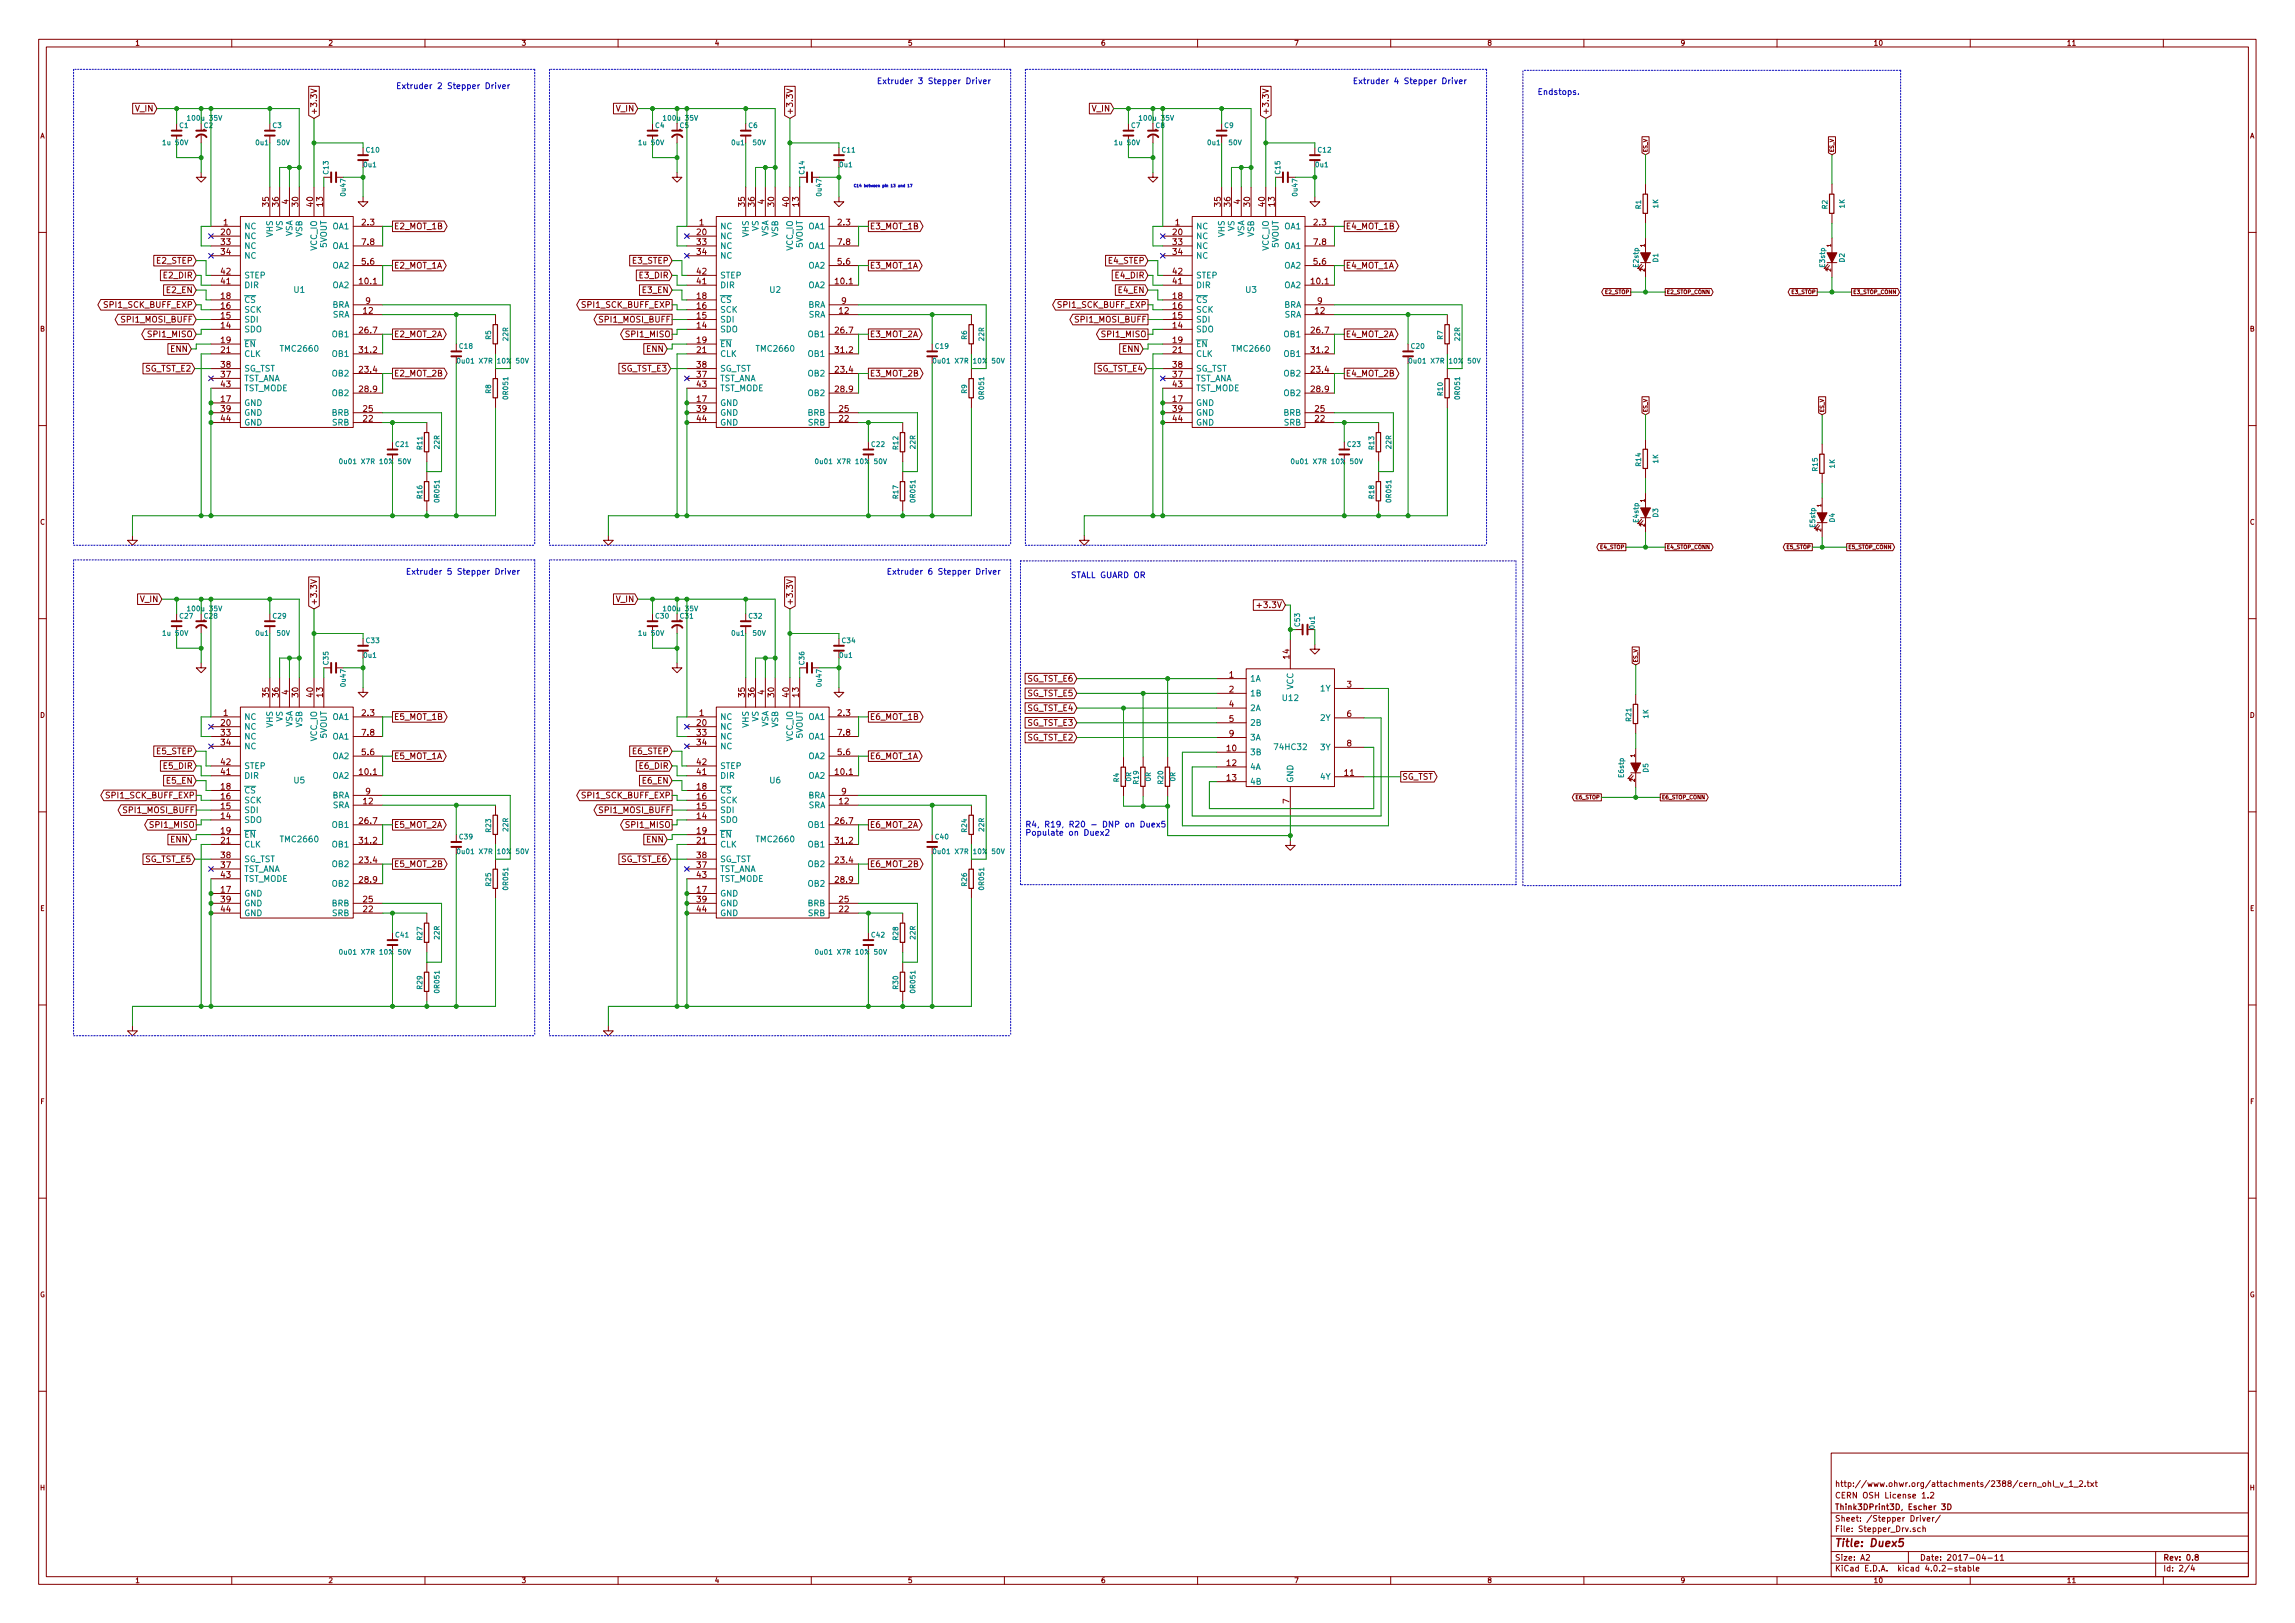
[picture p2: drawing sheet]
<svg xmlns="http://www.w3.org/2000/svg" width="594mm" height="420mm" viewBox="0 0 594 420" stroke-linecap="round" stroke-linejoin="round" font-family="sans-serif">
<defs><g id="words">
<text font-size="2.8" fill="#840000" x="475" y="400.4">Title: Duex5</text>
<g font-size="2.1" fill="#0000c2">
<text x="106.4" y="23">Extruder 2 Stepper Driver</text>
<text x="230.8" y="21.8">Extruder 3 Stepper Driver</text>
<text x="354" y="21.8">Extruder 4 Stepper Driver</text>
<text x="398" y="24.6">Endstops.</text>
<text x="108.9" y="148.8">Extruder 5 Stepper Driver</text>
<text x="233.4" y="148.8">Extruder 6 Stepper Driver</text>
<text x="277.6" y="149.6">STALL GUARD OR</text>
<text x="265.4" y="214.2">R4, R19, R20 - DNP on Duex5</text>
<text x="265.4" y="216.3">Populate on Duex2</text>
</g>
<g font-size="2.1" fill="#840000">
<text x="35" y="28.9">V_IN</text>
<text x="82" y="29.7" transform="rotate(-90 82 29.7)">+3.3V</text>
<text x="159.5" y="28.9">V_IN</text>
<text x="205.2" y="29.7" transform="rotate(-90 205.2 29.7)">+3.3V</text>
<text x="282.7" y="28.9">V_IN</text>
<text x="328.4" y="29.7" transform="rotate(-90 328.4 29.7)">+3.3V</text>
<text x="69.6" y="53.4" transform="rotate(-90 69.6 53.4)">35</text>
<text x="72.1" y="53.4" transform="rotate(-90 72.1 53.4)">36</text>
<text x="74.7" y="52.8" transform="rotate(-90 74.7 52.8)">4</text>
<text x="77.2" y="53.4" transform="rotate(-90 77.2 53.4)">30</text>
<text x="81" y="53.4" transform="rotate(-90 81 53.4)">40</text>
<text x="83.6" y="53.4" transform="rotate(-90 83.6 53.4)">13</text>
<text x="192.8" y="53.4" transform="rotate(-90 192.8 53.4)">35</text>
<text x="195.3" y="53.4" transform="rotate(-90 195.3 53.4)">36</text>
<text x="197.9" y="52.8" transform="rotate(-90 197.9 52.8)">4</text>
<text x="200.4" y="53.4" transform="rotate(-90 200.4 53.4)">30</text>
<text x="204.2" y="53.4" transform="rotate(-90 204.2 53.4)">40</text>
<text x="206.8" y="53.4" transform="rotate(-90 206.8 53.4)">13</text>
<text x="316" y="53.4" transform="rotate(-90 316 53.4)">35</text>
<text x="318.5" y="53.4" transform="rotate(-90 318.5 53.4)">36</text>
<text x="321.1" y="52.8" transform="rotate(-90 321.1 52.8)">4</text>
<text x="323.6" y="53.4" transform="rotate(-90 323.6 53.4)">30</text>
<text x="327.4" y="53.4" transform="rotate(-90 327.4 53.4)">40</text>
<text x="329.9" y="53.4" transform="rotate(-90 329.9 53.4)">13</text>
<text x="57.8" y="58.3">1</text>
<text x="93.8" y="58.3">2.3</text>
<text x="102" y="59.4">E2_MOT_1B</text>
<text x="181" y="58.3">1</text>
<text x="217" y="58.3">2.3</text>
<text x="225.2" y="59.4">E3_MOT_1B</text>
<text x="304.2" y="58.3">1</text>
<text x="340.2" y="58.3">2.3</text>
<text x="348.4" y="59.4">E4_MOT_1B</text>
<text x="57.3" y="60.9">20</text>
<text x="57.3" y="63.4">33</text>
<text x="57.3" y="66">34</text>
<text x="93.8" y="63.4">7.8</text>
<text x="180.4" y="60.9">20</text>
<text x="180.4" y="63.4">33</text>
<text x="180.4" y="66">34</text>
<text x="217" y="63.4">7.8</text>
<text x="303.6" y="60.9">20</text>
<text x="303.6" y="63.4">33</text>
<text x="303.6" y="66">34</text>
<text x="340.2" y="63.4">7.8</text>
<text x="40.6" y="68.2">E2_STEP</text>
<text x="57.3" y="71">42</text>
<text x="93.8" y="68.5">5.6</text>
<text x="102" y="69.5">E2_MOT_1A</text>
<text x="163.8" y="68.2">E3_STEP</text>
<text x="180.4" y="71">42</text>
<text x="217" y="68.5">5.6</text>
<text x="225.2" y="69.5">E3_MOT_1A</text>
<text x="286.9" y="68.2">E4_STEP</text>
<text x="303.6" y="71">42</text>
<text x="340.2" y="68.5">5.6</text>
<text x="348.4" y="69.5">E4_MOT_1A</text>
<text x="42.4" y="72.1">E2_DIR</text>
<text x="43.2" y="75.9">E2_EN</text>
<text x="57.3" y="73.6">41</text>
<text x="57.3" y="77.4">18</text>
<text x="93.2" y="73.6">10.1</text>
<text x="165.6" y="72.1">E3_DIR</text>
<text x="166.3" y="75.9">E3_EN</text>
<text x="180.4" y="73.6">41</text>
<text x="180.4" y="77.4">18</text>
<text x="216.4" y="73.6">10.1</text>
<text x="288.8" y="72.1">E4_DIR</text>
<text x="289.5" y="75.9">E4_EN</text>
<text x="303.6" y="73.6">41</text>
<text x="303.6" y="77.4">18</text>
<text x="339.6" y="73.6">10.1</text>
<text x="27.4" y="79.7">SPI1_SCK_BUFF_EXP</text>
<text x="31.9" y="83.5">SPI1_MOSI_BUFF</text>
<text x="57.3" y="82.5">15</text>
<text x="57.3" y="79.9">16</text>
<text x="94.1" y="81.2">12</text>
<text x="94.7" y="78.7">9</text>
<text x="151.1" y="79.7">SPI1_SCK_BUFF_EXP</text>
<text x="155.5" y="83.5">SPI1_MOSI_BUFF</text>
<text x="180.4" y="82.5">15</text>
<text x="180.4" y="79.9">16</text>
<text x="217.3" y="81.2">12</text>
<text x="217.9" y="78.7">9</text>
<text x="274.2" y="79.7">SPI1_SCK_BUFF_EXP</text>
<text x="278.7" y="83.5">SPI1_MOSI_BUFF</text>
<text x="303.6" y="82.5">15</text>
<text x="303.6" y="79.9">16</text>
<text x="340.5" y="81.2">12</text>
<text x="341" y="78.7">9</text>
<text x="38.7" y="87.3">SPI1_MISO</text>
<text x="57.3" y="85">14</text>
<text x="57.3" y="88.8">19</text>
<text x="93.2" y="86.3">26.7</text>
<text x="102" y="87.3">E2_MOT_2A</text>
<text x="162.4" y="87.3">SPI1_MISO</text>
<text x="180.4" y="85">14</text>
<text x="180.4" y="88.8">19</text>
<text x="216.4" y="86.3">26.7</text>
<text x="225.2" y="87.3">E3_MOT_2A</text>
<text x="285.6" y="87.3">SPI1_MISO</text>
<text x="303.6" y="85">14</text>
<text x="303.6" y="88.8">19</text>
<text x="339.6" y="86.3">26.7</text>
<text x="348.4" y="87.3">E4_MOT_2A</text>
<text x="44.1" y="91.1">ENN</text>
<text x="57.3" y="91.4">21</text>
<text x="57.3" y="95.2">38</text>
<text x="93.2" y="91.4">31.2</text>
<text x="167.3" y="91.1">ENN</text>
<text x="180.4" y="91.4">21</text>
<text x="180.4" y="95.2">38</text>
<text x="216.4" y="91.4">31.2</text>
<text x="290.5" y="91.1">ENN</text>
<text x="303.6" y="91.4">21</text>
<text x="303.6" y="95.2">38</text>
<text x="339.6" y="91.4">31.2</text>
<text x="37.5" y="96.2">SG_TST_E2</text>
<text x="57.3" y="100.2">43</text>
<text x="57.3" y="97.7">37</text>
<text x="93.2" y="96.4">23.4</text>
<text x="93.2" y="101.5">28.9</text>
<text x="102" y="97.5">E2_MOT_2B</text>
<text x="160.7" y="96.2">SG_TST_E3</text>
<text x="180.4" y="100.2">43</text>
<text x="180.4" y="97.7">37</text>
<text x="216.4" y="96.4">23.4</text>
<text x="216.4" y="101.5">28.9</text>
<text x="225.2" y="97.5">E3_MOT_2B</text>
<text x="283.8" y="96.2">SG_TST_E4</text>
<text x="303.6" y="100.2">43</text>
<text x="303.6" y="97.7">37</text>
<text x="339.6" y="96.4">23.4</text>
<text x="339.6" y="101.5">28.9</text>
<text x="348.4" y="97.5">E4_MOT_2B</text>
<text x="57.3" y="104.1">17</text>
<text x="57.3" y="106.6">39</text>
<text x="94.1" y="106.6">25</text>
<text x="180.4" y="104.1">17</text>
<text x="180.4" y="106.6">39</text>
<text x="217.3" y="106.6">25</text>
<text x="303.6" y="104.1">17</text>
<text x="303.6" y="106.6">39</text>
<text x="340.5" y="106.6">25</text>
<text x="57.3" y="109.1">44</text>
<text x="94.1" y="109.1">22</text>
<text x="180.4" y="109.1">44</text>
<text x="217.3" y="109.1">22</text>
<text x="303.6" y="109.1">44</text>
<text x="340.5" y="109.1">22</text>
<text x="36.3" y="155.9">V_IN</text>
<text x="159.5" y="155.9">V_IN</text>
<text x="82" y="156.7" transform="rotate(-90 82 156.7)">+3.3V</text>
<text x="205.2" y="156.7" transform="rotate(-90 205.2 156.7)">+3.3V</text>
<text x="326.2" y="157.4">+3.3V</text>
<text x="333.8" y="170.5" transform="rotate(-90 333.8 170.5)">14</text>
<text x="74.7" y="179.8" transform="rotate(-90 74.7 179.8)">4</text>
<text x="197.9" y="179.8" transform="rotate(-90 197.9 179.8)">4</text>
<text x="265.8" y="176.4">SG_TST_E6</text>
<text x="318.2" y="175.4">1</text>
<text x="318.2" y="179.2">2</text>
<text x="348.7" y="178">3</text>
<text x="57.8" y="185.3">1</text>
<text x="69.6" y="180.4" transform="rotate(-90 69.6 180.4)">35</text>
<text x="72.1" y="180.4" transform="rotate(-90 72.1 180.4)">36</text>
<text x="77.2" y="180.4" transform="rotate(-90 77.2 180.4)">30</text>
<text x="81" y="180.4" transform="rotate(-90 81 180.4)">40</text>
<text x="83.6" y="180.4" transform="rotate(-90 83.6 180.4)">13</text>
<text x="93.8" y="185.3">2.3</text>
<text x="181" y="185.3">1</text>
<text x="192.8" y="180.4" transform="rotate(-90 192.8 180.4)">35</text>
<text x="195.3" y="180.4" transform="rotate(-90 195.3 180.4)">36</text>
<text x="200.4" y="180.4" transform="rotate(-90 200.4 180.4)">30</text>
<text x="204.2" y="180.4" transform="rotate(-90 204.2 180.4)">40</text>
<text x="206.8" y="180.4" transform="rotate(-90 206.8 180.4)">13</text>
<text x="217" y="185.3">2.3</text>
<text x="265.8" y="184.1">SG_TST_E4</text>
<text x="265.8" y="180.3">SG_TST_E5</text>
<text x="318.2" y="183">4</text>
<text x="348.7" y="185.6">6</text>
<text x="57.3" y="187.9">20</text>
<text x="57.3" y="190.4">33</text>
<text x="93.8" y="190.4">7.8</text>
<text x="102" y="186.4">E5_MOT_1B</text>
<text x="180.4" y="187.9">20</text>
<text x="180.4" y="190.4">33</text>
<text x="217" y="190.4">7.8</text>
<text x="225.2" y="186.4">E6_MOT_1B</text>
<text x="265.8" y="191.7">SG_TST_E2</text>
<text x="265.8" y="187.9">SG_TST_E3</text>
<text x="318.2" y="186.9">5</text>
<text x="318.2" y="190.7">9</text>
<text x="40.6" y="195.2">E5_STEP</text>
<text x="57.3" y="193">34</text>
<text x="93.8" y="195.5">5.6</text>
<text x="102" y="196.5">E5_MOT_1A</text>
<text x="163.8" y="195.2">E6_STEP</text>
<text x="180.4" y="193">34</text>
<text x="217" y="195.5">5.6</text>
<text x="225.2" y="196.5">E6_MOT_1A</text>
<text x="317.6" y="194.5">10</text>
<text x="348.7" y="193.2">8</text>
<text x="42.4" y="199.1">E5_DIR</text>
<text x="43.2" y="202.9">E5_EN</text>
<text x="57.3" y="200.6">41</text>
<text x="57.3" y="198">42</text>
<text x="93.2" y="200.6">10.1</text>
<text x="165.6" y="199.1">E6_DIR</text>
<text x="166.3" y="202.9">E6_EN</text>
<text x="180.4" y="200.6">41</text>
<text x="180.4" y="198">42</text>
<text x="216.4" y="200.6">10.1</text>
<text x="317.6" y="198.3">12</text>
<text x="317.6" y="202.1">13</text>
<text x="348.1" y="200.8">11</text>
<text x="363" y="201.8">SG_TST</text>
<text x="27.9" y="206.7">SPI1_SCK_BUFF_EXP</text>
<text x="57.3" y="209.5">15</text>
<text x="57.3" y="206.9">16</text>
<text x="57.3" y="204.4">18</text>
<text x="94.1" y="208.2">12</text>
<text x="94.7" y="205.7">9</text>
<text x="151.1" y="206.7">SPI1_SCK_BUFF_EXP</text>
<text x="180.4" y="209.5">15</text>
<text x="180.4" y="206.9">16</text>
<text x="180.4" y="204.4">18</text>
<text x="217.3" y="208.2">12</text>
<text x="217.9" y="205.7">9</text>
<text x="333.8" y="208" transform="rotate(-90 333.8 208)">7</text>
<text x="32.4" y="210.5">SPI1_MOSI_BUFF</text>
<text x="39.2" y="214.3">SPI1_MISO</text>
<text x="57.3" y="212">14</text>
<text x="57.3" y="215.8">19</text>
<text x="93.2" y="213.3">26.7</text>
<text x="102" y="214.3">E5_MOT_2A</text>
<text x="155.5" y="210.5">SPI1_MOSI_BUFF</text>
<text x="162.4" y="214.3">SPI1_MISO</text>
<text x="180.4" y="212">14</text>
<text x="180.4" y="215.8">19</text>
<text x="216.4" y="213.3">26.7</text>
<text x="225.2" y="214.3">E6_MOT_2A</text>
<text x="44.1" y="218.1">ENN</text>
<text x="57.3" y="218.4">21</text>
<text x="93.2" y="218.4">31.2</text>
<text x="167.3" y="218.1">ENN</text>
<text x="180.4" y="218.4">21</text>
<text x="216.4" y="218.4">31.2</text>
<text x="37.5" y="223.2">SG_TST_E5</text>
<text x="57.3" y="227.2">43</text>
<text x="57.3" y="224.7">37</text>
<text x="57.3" y="222.2">38</text>
<text x="93.2" y="223.4">23.4</text>
<text x="102" y="224.5">E5_MOT_2B</text>
<text x="160.7" y="223.2">SG_TST_E6</text>
<text x="180.4" y="227.2">43</text>
<text x="180.4" y="224.7">37</text>
<text x="180.4" y="222.2">38</text>
<text x="216.4" y="223.4">23.4</text>
<text x="225.2" y="224.5">E6_MOT_2B</text>
<text x="57.3" y="231.1">17</text>
<text x="57.3" y="233.6">39</text>
<text x="93.2" y="228.5">28.9</text>
<text x="94.1" y="233.6">25</text>
<text x="180.4" y="231.1">17</text>
<text x="180.4" y="233.6">39</text>
<text x="216.4" y="228.5">28.9</text>
<text x="217.3" y="233.6">25</text>
<text x="57.3" y="236.1">44</text>
<text x="94.1" y="236.1">22</text>
<text x="180.4" y="236.1">44</text>
<text x="217.3" y="236.1">22</text>
<text x="475" y="387.9">CERN OSH License 1.2</text>
<text x="475" y="384.9">http://www.ohwr.org/attachments/2388/cern_ohl_v_1_2.txt</text>
<text x="475" y="393.9">Sheet: /Stepper Driver/</text>
<text x="475" y="390.9">Think3DPrint3D, Escher 3D</text>
<text x="475" y="396.6">File: Stepper_Drv.sch</text>
<text x="475" y="406.8">KiCad E.D.A. kicad 4.0.2-stable</text>
<text x="475" y="404">Size: A2</text>
<text x="497" y="404">Date: 2017-04-11</text>
<text x="560" y="404">Rev: 0.8</text>
<text x="560" y="406.8">Id: 2/4</text>
</g>
<g font-size="2.1" fill="#008484">
<text x="63.2" y="59.4">NC</text>
<text x="73.2" y="59.9" transform="rotate(-90 73.2 59.9)">VS</text>
<text x="86.1" y="59.4">OA1</text>
<text x="186.4" y="59.4">NC</text>
<text x="196.3" y="59.9" transform="rotate(-90 196.3 59.9)">VS</text>
<text x="209.2" y="59.4">OA1</text>
<text x="309.6" y="59.4">NC</text>
<text x="319.5" y="59.9" transform="rotate(-90 319.5 59.9)">VS</text>
<text x="332.4" y="59.4">OA1</text>
<text x="63.2" y="61.9">NC</text>
<text x="63.2" y="64.4">NC</text>
<text x="70.6" y="61.4" transform="rotate(-90 70.6 61.4)">VHS</text>
<text x="75.7" y="61.4" transform="rotate(-90 75.7 61.4)">VSA</text>
<text x="78.2" y="61.4" transform="rotate(-90 78.2 61.4)">VSB</text>
<text x="82" y="65" transform="rotate(-90 82 65)">VCC_IO</text>
<text x="84.6" y="64.2" transform="rotate(-90 84.6 64.2)">5VOUT</text>
<text x="86.1" y="64.4">OA1</text>
<text x="186.4" y="61.9">NC</text>
<text x="186.4" y="64.4">NC</text>
<text x="193.8" y="61.4" transform="rotate(-90 193.8 61.4)">VHS</text>
<text x="198.9" y="61.4" transform="rotate(-90 198.9 61.4)">VSA</text>
<text x="201.4" y="61.4" transform="rotate(-90 201.4 61.4)">VSB</text>
<text x="205.2" y="65" transform="rotate(-90 205.2 65)">VCC_IO</text>
<text x="207.8" y="64.2" transform="rotate(-90 207.8 64.2)">5VOUT</text>
<text x="209.2" y="64.4">OA1</text>
<text x="309.6" y="61.9">NC</text>
<text x="309.6" y="64.4">NC</text>
<text x="317" y="61.4" transform="rotate(-90 317 61.4)">VHS</text>
<text x="322.1" y="61.4" transform="rotate(-90 322.1 61.4)">VSA</text>
<text x="324.6" y="61.4" transform="rotate(-90 324.6 61.4)">VSB</text>
<text x="328.4" y="65" transform="rotate(-90 328.4 65)">VCC_IO</text>
<text x="331" y="64.2" transform="rotate(-90 331 64.2)">5VOUT</text>
<text x="332.4" y="64.4">OA1</text>
<text x="63.2" y="67">NC</text>
<text x="86.1" y="69.5">OA2</text>
<text x="186.4" y="67">NC</text>
<text x="209.2" y="69.5">OA2</text>
<text x="309.6" y="67">NC</text>
<text x="332.4" y="69.5">OA2</text>
<text x="63.2" y="74.6">DIR</text>
<text x="63.2" y="72.1">STEP</text>
<text x="76.1" y="75.8">U1</text>
<text x="86.1" y="74.6">OA2</text>
<text x="186.4" y="74.6">DIR</text>
<text x="186.4" y="72.1">STEP</text>
<text x="199.3" y="75.8">U2</text>
<text x="209.2" y="74.6">OA2</text>
<text x="309.6" y="74.6">DIR</text>
<text x="309.6" y="72.1">STEP</text>
<text x="322.5" y="75.8">U3</text>
<text x="332.4" y="74.6">OA2</text>
<text x="63.2" y="83.5">SDI</text>
<text x="63.2" y="80.9">SCK</text>
<text x="63.2" y="78.4">CS</text>
<text x="85.8" y="79.7">BRA</text>
<text x="86" y="82.2">SRA</text>
<text x="186.4" y="83.5">SDI</text>
<text x="186.4" y="80.9">SCK</text>
<text x="186.4" y="78.4">CS</text>
<text x="209" y="79.7">BRA</text>
<text x="209.1" y="82.2">SRA</text>
<text x="309.6" y="83.5">SDI</text>
<text x="309.6" y="80.9">SCK</text>
<text x="309.6" y="78.4">CS</text>
<text x="332.2" y="79.7">BRA</text>
<text x="332.3" y="82.2">SRA</text>
<text x="63.2" y="86">SDO</text>
<text x="63.2" y="89.8">EN</text>
<text x="86.1" y="87.3">OB1</text>
<text x="186.4" y="86">SDO</text>
<text x="186.4" y="89.8">EN</text>
<text x="209.2" y="87.3">OB1</text>
<text x="309.6" y="86">SDO</text>
<text x="309.6" y="89.8">EN</text>
<text x="332.4" y="87.3">OB1</text>
<text x="63.2" y="92.4">CLK</text>
<text x="72.8" y="91">TMC2660</text>
<text x="86.1" y="92.4">OB1</text>
<text x="186.4" y="92.4">CLK</text>
<text x="196" y="91">TMC2660</text>
<text x="209.2" y="92.4">OB1</text>
<text x="309.6" y="92.4">CLK</text>
<text x="319.2" y="91">TMC2660</text>
<text x="332.4" y="92.4">OB1</text>
<text x="63.2" y="101.3">TST_MODE</text>
<text x="63.2" y="98.7">TST_ANA</text>
<text x="63.2" y="96.2">SG_TST</text>
<text x="86.1" y="97.5">OB2</text>
<text x="186.4" y="101.3">TST_MODE</text>
<text x="186.4" y="98.7">TST_ANA</text>
<text x="186.4" y="96.2">SG_TST</text>
<text x="209.2" y="97.5">OB2</text>
<text x="309.6" y="101.3">TST_MODE</text>
<text x="309.6" y="98.7">TST_ANA</text>
<text x="309.6" y="96.2">SG_TST</text>
<text x="332.4" y="97.5">OB2</text>
<text x="63.2" y="105.1">GND</text>
<text x="63.2" y="107.6">GND</text>
<text x="85.8" y="107.6">BRB</text>
<text x="86.1" y="102.5">OB2</text>
<text x="186.4" y="105.1">GND</text>
<text x="186.4" y="107.6">GND</text>
<text x="209" y="107.6">BRB</text>
<text x="209.2" y="102.5">OB2</text>
<text x="309.6" y="105.1">GND</text>
<text x="309.6" y="107.6">GND</text>
<text x="332.2" y="107.6">BRB</text>
<text x="332.4" y="102.5">OB2</text>
<text x="63.2" y="110.2">GND</text>
<text x="86" y="110.2">SRB</text>
<text x="186.4" y="110.2">GND</text>
<text x="209.1" y="110.2">SRB</text>
<text x="309.6" y="110.2">GND</text>
<text x="332.3" y="110.2">SRB</text>
<text x="323.6" y="176.4">1A</text>
<text x="334.8" y="178.6" transform="rotate(-90 334.8 178.6)">VCC</text>
<text x="341.8" y="179">1Y</text>
<text x="323.6" y="180.3">1B</text>
<text x="323.6" y="184.1">2A</text>
<text x="332.1" y="181.4">U12</text>
<text x="63.2" y="186.4">NC</text>
<text x="63.2" y="188.9">NC</text>
<text x="63.2" y="191.4">NC</text>
<text x="70.6" y="188.4" transform="rotate(-90 70.6 188.4)">VHS</text>
<text x="73.2" y="186.9" transform="rotate(-90 73.2 186.9)">VS</text>
<text x="75.7" y="188.4" transform="rotate(-90 75.7 188.4)">VSA</text>
<text x="78.2" y="188.4" transform="rotate(-90 78.2 188.4)">VSB</text>
<text x="82" y="192" transform="rotate(-90 82 192)">VCC_IO</text>
<text x="84.6" y="191.2" transform="rotate(-90 84.6 191.2)">5VOUT</text>
<text x="86.1" y="186.4">OA1</text>
<text x="86.1" y="191.4">OA1</text>
<text x="186.4" y="186.4">NC</text>
<text x="186.4" y="188.9">NC</text>
<text x="186.4" y="191.4">NC</text>
<text x="193.8" y="188.4" transform="rotate(-90 193.8 188.4)">VHS</text>
<text x="196.3" y="186.9" transform="rotate(-90 196.3 186.9)">VS</text>
<text x="198.9" y="188.4" transform="rotate(-90 198.9 188.4)">VSA</text>
<text x="201.4" y="188.4" transform="rotate(-90 201.4 188.4)">VSB</text>
<text x="205.2" y="192" transform="rotate(-90 205.2 192)">VCC_IO</text>
<text x="207.8" y="191.2" transform="rotate(-90 207.8 191.2)">5VOUT</text>
<text x="209.2" y="186.4">OA1</text>
<text x="209.2" y="191.4">OA1</text>
<text x="323.6" y="187.9">2B</text>
<text x="323.6" y="191.7">3A</text>
<text x="341.8" y="186.6">2Y</text>
<text x="63.2" y="194">NC</text>
<text x="86.1" y="196.5">OA2</text>
<text x="186.4" y="194">NC</text>
<text x="209.2" y="196.5">OA2</text>
<text x="323.6" y="195.5">3B</text>
<text x="330.1" y="194.1">74HC32</text>
<text x="341.8" y="194.2">3Y</text>
<text x="63.2" y="201.6">DIR</text>
<text x="63.2" y="199.1">STEP</text>
<text x="76.1" y="202.8">U5</text>
<text x="86.1" y="201.6">OA2</text>
<text x="186.4" y="201.6">DIR</text>
<text x="186.4" y="199.1">STEP</text>
<text x="199.3" y="202.8">U6</text>
<text x="209.2" y="201.6">OA2</text>
<text x="323.6" y="199.3">4A</text>
<text x="323.6" y="203.1">4B</text>
<text x="334.8" y="202.6" transform="rotate(-90 334.8 202.6)">GND</text>
<text x="341.8" y="201.8">4Y</text>
<text x="63.2" y="207.9">SCK</text>
<text x="63.2" y="205.4">CS</text>
<text x="85.8" y="206.7">BRA</text>
<text x="86" y="209.2">SRA</text>
<text x="186.4" y="207.9">SCK</text>
<text x="186.4" y="205.4">CS</text>
<text x="209" y="206.7">BRA</text>
<text x="209.1" y="209.2">SRA</text>
<text x="63.2" y="213">SDO</text>
<text x="63.2" y="210.5">SDI</text>
<text x="86.1" y="214.3">OB1</text>
<text x="186.4" y="213">SDO</text>
<text x="186.4" y="210.5">SDI</text>
<text x="209.2" y="214.3">OB1</text>
<text x="63.2" y="219.4">CLK</text>
<text x="63.2" y="216.8">EN</text>
<text x="72.8" y="218">TMC2660</text>
<text x="86.1" y="219.4">OB1</text>
<text x="186.4" y="219.4">CLK</text>
<text x="186.4" y="216.8">EN</text>
<text x="196" y="218">TMC2660</text>
<text x="209.2" y="219.4">OB1</text>
<text x="63.2" y="225.7">TST_ANA</text>
<text x="63.2" y="223.2">SG_TST</text>
<text x="86.1" y="224.5">OB2</text>
<text x="186.4" y="225.7">TST_ANA</text>
<text x="186.4" y="223.2">SG_TST</text>
<text x="209.2" y="224.5">OB2</text>
<text x="63.2" y="228.3">TST_MODE</text>
<text x="63.2" y="232.1">GND</text>
<text x="86.1" y="229.5">OB2</text>
<text x="186.4" y="228.3">TST_MODE</text>
<text x="186.4" y="232.1">GND</text>
<text x="209.2" y="229.5">OB2</text>
<text x="63.2" y="237.2">GND</text>
<text x="63.2" y="234.6">GND</text>
<text x="85.8" y="234.6">BRB</text>
<text x="86" y="237.2">SRB</text>
<text x="186.4" y="237.2">GND</text>
<text x="186.4" y="234.6">GND</text>
<text x="209" y="234.6">BRB</text>
<text x="209.1" y="237.2">SRB</text>
</g>
<g font-size="1.8" fill="#840000">
<text x="35" y="11.8">1</text>
<text x="85" y="11.8">2</text>
<text x="135" y="11.8">3</text>
<text x="185" y="11.8">4</text>
<text x="235" y="11.8">5</text>
<text x="285" y="11.8">6</text>
<text x="335" y="11.8">7</text>
<text x="385" y="11.8">8</text>
<text x="435" y="11.8">9</text>
<text x="485" y="11.8">10</text>
<text x="535" y="11.8">11</text>
<text x="10.4" y="35.8">A</text>
<text x="582.4" y="35.8">A</text>
<text x="10.4" y="85.8">B</text>
<text x="582.4" y="85.8">B</text>
<text x="10.4" y="135.8">C</text>
<text x="582.4" y="135.8">C</text>
<text x="10.4" y="185.8">D</text>
<text x="582.4" y="185.8">D</text>
<text x="10.4" y="235.8">E</text>
<text x="582.4" y="235.8">E</text>
<text x="10.5" y="285.8">F</text>
<text x="582.5" y="285.8">F</text>
<text x="10.3" y="335.8">G</text>
<text x="582.3" y="335.8">G</text>
<text x="10.4" y="385.8">H</text>
<text x="582.4" y="385.8">H</text>
<text x="35" y="409.8">1</text>
<text x="85" y="409.8">2</text>
<text x="135" y="409.8">3</text>
<text x="185" y="409.8">4</text>
<text x="235" y="409.8">5</text>
<text x="285" y="409.8">6</text>
<text x="335" y="409.8">7</text>
<text x="385" y="409.8">8</text>
<text x="435" y="409.8">9</text>
<text x="485" y="409.8">10</text>
<text x="535" y="409.8">11</text>
</g>
<g font-size="1.8" fill="#008484">
<text x="46.5" y="33.1">C1</text>
<text x="49.1" y="31.2">100u 35V</text>
<text x="52.8" y="33.1">C2</text>
<text x="70.6" y="33.1">C3</text>
<text x="169.7" y="33.1">C4</text>
<text x="172.3" y="31.2">100u 35V</text>
<text x="176" y="33.1">C5</text>
<text x="193.8" y="33.1">C6</text>
<text x="292.9" y="33.1">C7</text>
<text x="295.5" y="31.2">100u 35V</text>
<text x="299.2" y="33.1">C8</text>
<text x="317" y="33.1">C9</text>
<text x="42.5" y="37.6">1u 50V</text>
<text x="67" y="37.6">0u1 50V</text>
<text x="94.8" y="39.5">C10</text>
<text x="165.7" y="37.6">1u 50V</text>
<text x="190.2" y="37.6">0u1 50V</text>
<text x="218" y="39.5">C11</text>
<text x="288.9" y="37.6">1u 50V</text>
<text x="313.4" y="37.6">0u1 50V</text>
<text x="341.2" y="39.5">C12</text>
<text x="85" y="45" transform="rotate(-90 85 45)">C13</text>
<text x="94.2" y="43.3">0u1</text>
<text x="208.2" y="45" transform="rotate(-90 208.2 45)">C14</text>
<text x="217.4" y="43.3">0u1</text>
<text x="331.4" y="45" transform="rotate(-90 331.4 45)">C15</text>
<text x="340.6" y="43.3">0u1</text>
<text x="89.5" y="50.6" transform="rotate(-90 89.5 50.6)">0u47</text>
<text x="212.6" y="50.6" transform="rotate(-90 212.6 50.6)">0u47</text>
<text x="335.8" y="50.6" transform="rotate(-90 335.8 50.6)">0u47</text>
<text x="429.2" y="53.9" transform="rotate(-90 429.2 53.9)">1K</text>
<text x="477.5" y="53.9" transform="rotate(-90 477.5 53.9)">1K</text>
<text x="424.8" y="54.1" transform="rotate(-90 424.8 54.1)">R1</text>
<text x="473" y="54.1" transform="rotate(-90 473 54.1)">R2</text>
<text x="424.1" y="69.1" transform="rotate(-90 424.1 69.1)">E2stp</text>
<text x="429.2" y="67.8" transform="rotate(-90 429.2 67.8)">D1</text>
<text x="472.4" y="69.1" transform="rotate(-90 472.4 69.1)">E3stp</text>
<text x="477.5" y="67.8" transform="rotate(-90 477.5 67.8)">D2</text>
<text x="127.1" y="87.9" transform="rotate(-90 127.1 87.9)">R5</text>
<text x="131.5" y="88.2" transform="rotate(-90 131.5 88.2)">22R</text>
<text x="250.3" y="87.9" transform="rotate(-90 250.3 87.9)">R6</text>
<text x="254.7" y="88.2" transform="rotate(-90 254.7 88.2)">22R</text>
<text x="373.5" y="87.9" transform="rotate(-90 373.5 87.9)">R7</text>
<text x="377.9" y="88.2" transform="rotate(-90 377.9 88.2)">22R</text>
<text x="119" y="90.3">C18</text>
<text x="119.7" y="94.1">0u01 X7R 10% 50V</text>
<text x="242.2" y="90.3">C19</text>
<text x="242.9" y="94.1">0u01 X7R 10% 50V</text>
<text x="365.4" y="90.3">C20</text>
<text x="366.1" y="94.1">0u01 X7R 10% 50V</text>
<text x="127.1" y="101.8" transform="rotate(-90 127.1 101.8)">R8</text>
<text x="250.3" y="101.8" transform="rotate(-90 250.3 101.8)">R9</text>
<text x="131.5" y="103.1" transform="rotate(-90 131.5 103.1)">0R051</text>
<text x="254.7" y="103.1" transform="rotate(-90 254.7 103.1)">0R051</text>
<text x="373.5" y="102.3" transform="rotate(-90 373.5 102.3)">R10</text>
<text x="377.9" y="103.1" transform="rotate(-90 377.9 103.1)">0R051</text>
<text x="102.5" y="115.7">C21</text>
<text x="109.3" y="116.3" transform="rotate(-90 109.3 116.3)">R11</text>
<text x="113.7" y="116.1" transform="rotate(-90 113.7 116.1)">22R</text>
<text x="225.7" y="115.7">C22</text>
<text x="232.5" y="116.3" transform="rotate(-90 232.5 116.3)">R12</text>
<text x="236.9" y="116.1" transform="rotate(-90 236.9 116.1)">22R</text>
<text x="348.8" y="115.7">C23</text>
<text x="355.7" y="116.3" transform="rotate(-90 355.7 116.3)">R13</text>
<text x="360.1" y="116.1" transform="rotate(-90 360.1 116.1)">22R</text>
<text x="429.2" y="119.9" transform="rotate(-90 429.2 119.9)">1K</text>
<text x="89.2" y="120.1">0u01 X7R 10% 50V</text>
<text x="212.4" y="120.1">0u01 X7R 10% 50V</text>
<text x="335.6" y="120.1">0u01 X7R 10% 50V</text>
<text x="424.8" y="120.6" transform="rotate(-90 424.8 120.6)">R14</text>
<text x="470.5" y="121.9" transform="rotate(-90 470.5 121.9)">R15</text>
<text x="474.9" y="121.2" transform="rotate(-90 474.9 121.2)">1K</text>
<text x="109.3" y="129" transform="rotate(-90 109.3 129)">R16</text>
<text x="113.7" y="129.8" transform="rotate(-90 113.7 129.8)">0R051</text>
<text x="232.5" y="129" transform="rotate(-90 232.5 129)">R17</text>
<text x="236.9" y="129.8" transform="rotate(-90 236.9 129.8)">0R051</text>
<text x="355.7" y="129" transform="rotate(-90 355.7 129)">R18</text>
<text x="360.1" y="129.8" transform="rotate(-90 360.1 129.8)">0R051</text>
<text x="424.1" y="135.2" transform="rotate(-90 424.1 135.2)">E4stp</text>
<text x="429.2" y="133.9" transform="rotate(-90 429.2 133.9)">D3</text>
<text x="469.8" y="136.4" transform="rotate(-90 469.8 136.4)">E5stp</text>
<text x="474.9" y="135.1" transform="rotate(-90 474.9 135.1)">D4</text>
<text x="46.6" y="160.1">C27</text>
<text x="49.1" y="158.2">100u 35V</text>
<text x="52.9" y="160.1">C28</text>
<text x="70.7" y="160.1">C29</text>
<text x="169.8" y="160.1">C30</text>
<text x="172.3" y="158.2">100u 35V</text>
<text x="176.1" y="160.1">C31</text>
<text x="193.9" y="160.1">C32</text>
<text x="42.5" y="164.6">1u 50V</text>
<text x="67" y="164.6">0u1 50V</text>
<text x="94.8" y="166.5">C33</text>
<text x="165.7" y="164.6">1u 50V</text>
<text x="190.2" y="164.6">0u1 50V</text>
<text x="218" y="166.5">C34</text>
<text x="336.5" y="162.1" transform="rotate(-90 336.5 162.1)">C53</text>
<text x="340.3" y="162.7" transform="rotate(-90 340.3 162.7)">0u1</text>
<text x="85" y="172" transform="rotate(-90 85 172)">C35</text>
<text x="94.2" y="170.3">0u1</text>
<text x="208.2" y="172" transform="rotate(-90 208.2 172)">C36</text>
<text x="217.4" y="170.3">0u1</text>
<text x="89.5" y="177.6" transform="rotate(-90 89.5 177.6)">0u47</text>
<text x="212.6" y="177.6" transform="rotate(-90 212.6 177.6)">0u47</text>
<text x="426.7" y="185.9" transform="rotate(-90 426.7 185.9)">1K</text>
<text x="422.2" y="186.7" transform="rotate(-90 422.2 186.7)">R21</text>
<text x="289.6" y="202.4" transform="rotate(-90 289.6 202.4)">R4</text>
<text x="292.8" y="202.2" transform="rotate(-90 292.8 202.2)">0R</text>
<text x="294.7" y="202.9" transform="rotate(-90 294.7 202.9)">R19</text>
<text x="297.9" y="202.2" transform="rotate(-90 297.9 202.2)">0R</text>
<text x="301.1" y="202.9" transform="rotate(-90 301.1 202.9)">R20</text>
<text x="304.2" y="202.2" transform="rotate(-90 304.2 202.2)">0R</text>
<text x="420.3" y="201.2" transform="rotate(-90 420.3 201.2)">E6stp</text>
<text x="426.7" y="199.9" transform="rotate(-90 426.7 199.9)">D5</text>
<text x="127.1" y="215.4" transform="rotate(-90 127.1 215.4)">R23</text>
<text x="131.5" y="215.2" transform="rotate(-90 131.5 215.2)">22R</text>
<text x="250.3" y="215.4" transform="rotate(-90 250.3 215.4)">R24</text>
<text x="254.7" y="215.2" transform="rotate(-90 254.7 215.2)">22R</text>
<text x="119" y="217.3">C39</text>
<text x="119.7" y="221.1">0u01 X7R 10% 50V</text>
<text x="242.2" y="217.3">C40</text>
<text x="242.9" y="221.1">0u01 X7R 10% 50V</text>
<text x="127.1" y="229.3" transform="rotate(-90 127.1 229.3)">R25</text>
<text x="131.5" y="230.1" transform="rotate(-90 131.5 230.1)">0R051</text>
<text x="250.3" y="229.3" transform="rotate(-90 250.3 229.3)">R26</text>
<text x="254.7" y="230.1" transform="rotate(-90 254.7 230.1)">0R051</text>
<text x="102.5" y="242.7">C41</text>
<text x="109.3" y="243.3" transform="rotate(-90 109.3 243.3)">R27</text>
<text x="113.7" y="243.1" transform="rotate(-90 113.7 243.1)">22R</text>
<text x="225.7" y="242.7">C42</text>
<text x="232.5" y="243.3" transform="rotate(-90 232.5 243.3)">R28</text>
<text x="236.9" y="243.1" transform="rotate(-90 236.9 243.1)">22R</text>
<text x="89.2" y="247.1">0u01 X7R 10% 50V</text>
<text x="212.4" y="247.1">0u01 X7R 10% 50V</text>
<text x="109.3" y="256" transform="rotate(-90 109.3 256)">R29</text>
<text x="113.7" y="256.8" transform="rotate(-90 113.7 256.8)">0R051</text>
<text x="232.5" y="256" transform="rotate(-90 232.5 256)">R30</text>
<text x="236.9" y="256.8" transform="rotate(-90 236.9 256.8)">0R051</text>
</g>
<g font-size="1.4" fill="#840000">
<text x="426.4" y="39.4" transform="rotate(-90 426.4 39.4)">ES_V</text>
<text x="474.7" y="39.4" transform="rotate(-90 474.7 39.4)">ES_V</text>
<text x="425.7" y="63.9" transform="rotate(-90 425.7 63.9)">1</text>
<text x="474" y="63.9" transform="rotate(-90 474 63.9)">1</text>
<text x="425.7" y="70.3" transform="rotate(-90 425.7 70.3)">2</text>
<text x="474" y="70.3" transform="rotate(-90 474 70.3)">2</text>
<text x="415.5" y="76.1">E2_STOP</text>
<text x="431.4" y="76.1">E2_STOP_CONN</text>
<text x="463.8" y="76.1">E3_STOP</text>
<text x="479.7" y="76.1">E3_STOP_CONN</text>
<text x="426.4" y="106.7" transform="rotate(-90 426.4 106.7)">ES_V</text>
<text x="472.2" y="106.7" transform="rotate(-90 472.2 106.7)">ES_V</text>
<text x="425.7" y="130" transform="rotate(-90 425.7 130)">1</text>
<text x="471.4" y="131.2" transform="rotate(-90 471.4 131.2)">1</text>
<text x="425.7" y="136.3" transform="rotate(-90 425.7 136.3)">2</text>
<text x="471.4" y="137.6" transform="rotate(-90 471.4 137.6)">2</text>
<text x="414.2" y="142.1">E4_STOP</text>
<text x="431.4" y="142.1">E4_STOP_CONN</text>
<text x="462.5" y="142.1">E5_STOP</text>
<text x="478.4" y="142.1">E5_STOP_CONN</text>
<text x="423.9" y="171.5" transform="rotate(-90 423.9 171.5)">ES_V</text>
<text x="423.2" y="196" transform="rotate(-90 423.2 196)">1</text>
<text x="423.2" y="202.4" transform="rotate(-90 423.2 202.4)">2</text>
<text x="407.9" y="206.9">E6_STOP</text>
<text x="430.2" y="206.9">E6_STOP_CONN</text>
</g>
<text font-size="1" fill="#0000c2" x="221" y="48.4">C14 between pin 13 and 17</text>
<g font-size=".7" fill="#840000">
<text x="52.6" y="33.8">+</text>
<text x="175.8" y="33.8">+</text>
<text x="299" y="33.8">+</text>
<text x="52.6" y="160.8">+</text>
<text x="175.8" y="160.8">+</text>
</g>
</g></defs>
<g fill="none" stroke="#840000" stroke-width=".26">
<path d="M10 10.2h574v400h-574zM12 12.2h570v396h-570zM60 10.2v2M110 10.2v2M160 10.2v2M210 10.2v2M260 10.2v2M310 10.2v2M360 10.2v2M410 10.2v2M460 10.2v2M510 10.2v2"/>
<path d="M560 10.2v2M34.3 26.7h5.6l.7 1.4-.7 1.4h-5.6zM45.7 31.9v1.9M45.7 35.1v1.9M52.1 31.9v1.9M52.1 35.1v1.9M69.8 31.9v1.9M69.8 35.1v1.9M79.9 22.3h2.8v7.6l-1.4 .7-1.4-.7zM80.4 23.1l1.6 .5-1.6 .5M94 38.3v1.9M158.8 26.7h5.5l.8 1.4-.8 1.4h-5.5z"/>
<path d="M168.9 31.9v1.9M168.9 35.1v1.9M175.3 31.9v1.9M175.3 35.1v1.9M193 31.9v1.9M193 35.1v1.9M203.1 22.3h2.7v7.6l-1.3 .7-1.4-.7zM203.6 23.1l1.6 .5-1.6 .5M217.2 38.3v1.9M282 26.7h5.5l.8 1.4-.8 1.4h-5.5zM292.1 31.9v1.9M292.1 35.1v1.9"/>
<path d="M298.4 31.9v1.9M298.4 35.1v1.9M316.2 31.9v1.9M316.2 35.1v1.9M326.3 22.3h2.7v7.6l-1.3 .7-1.4-.7zM326.8 23.1l1.5 .5-1.5 .5M340.4 38.3v1.9M425 35.4h1.9v4.2l-.9 .4-1-.4zM473.3 35.4h1.8v4.2l-.9 .4-.9-.4zM52.1 44.6v1.3h1.2l-1.2 1.3-1.3-1.3h1.3M54.6 58.6h7.6M62.2 56h29.2v54.7h-29.2z"/>
<path d="M69.8 48.4v7.6M72.4 48.4v7.6M74.9 48.4v7.6M77.5 48.4v7.6M81.3 48.4v7.6M83.8 45.9h1.9M83.8 48.4v7.6M87 45.9h1.9M91.4 58.6h7.7M94 51v1.2h1.2l-1.2 1.3-1.3-1.3h1.3M101.6 57.2h13.4l.7 1.4-.7 1.4h-13.4zM175.3 44.6v1.3h1.2l-1.2 1.3-1.3-1.3h1.3"/>
<path d="M177.8 58.6h7.6M185.4 56h29.2v54.7h-29.2zM193 48.4v7.6M195.6 48.4v7.6M198.1 48.4v7.6M200.7 48.4v7.6M204.5 48.4v7.6M207 45.9h1.9M207 48.4v7.6M210.2 45.9h1.9M214.6 58.6h7.6M217.2 51v1.2h1.2l-1.2 1.3-1.3-1.3h1.3"/>
<path d="M224.8 57.2h13.4l.7 1.4-.7 1.4h-13.4zM298.4 44.6v1.3h1.3l-1.3 1.3-1.2-1.3h1.2M301 58.6h7.6M308.6 56h29.2v54.7h-29.2zM316.2 48.4v7.6M318.8 48.4v7.6M321.3 48.4v7.6M323.8 48.4v7.6M327.7 48.4v7.6M330.2 45.9h1.9M330.2 48.4v7.6M333.4 45.9h1.9"/>
<path d="M337.8 58.6h7.6M340.4 51v1.2h1.2l-1.2 1.3-1.3-1.3h1.3M348 57.2h13.4l.7 1.4-.7 1.4h-13.4zM426 47.7v2.5M426 55.3v2.5M474.2 47.7v2.5M474.2 55.3v2.5M10 60.2h2M26.1 77.5h23.9l.8 1.4-.8 1.4h-23.9l-.8-1.4zM39.8 66.1h10.2l.8 1.4-.8 1.4h-10.2zM41.5 69.9h8.5l.8 1.4-.8 1.4h-8.5zM42.3 73.7h7.7l.8 1.4-.8 1.4h-7.7z"/>
<path d="M54.6 61.1h7.6M54.6 73.8h7.6M54.6 71.3h7.6M54.6 63.7h7.6M54.6 66.2h7.6M54.6 77.6h7.6M62.2 68.7h.1M91.4 78.9h7.7M91.4 73.8h7.7M91.4 63.7h7.7M91.4 68.7h7.7M101.6 67.4h13.2l.7 1.3-.7 1.4h-13.2z"/>
<path d="M150 77.5h24v2.8h-24l-.7-1.4zM163 66.1h10.2l.8 1.4-.8 1.4h-10.2zM164.7 69.9h8.5l.8 1.4-.8 1.4h-8.5zM165.5 73.7h7.7l.8 1.4-.8 1.4h-7.7zM177.8 61.1h7.6M177.8 73.8h7.6M177.8 71.3h7.6M177.8 63.7h7.6M177.8 66.2h7.6M177.8 77.6h7.6M185.4 68.7h.1M214.6 78.9h7.6"/>
<path d="M214.6 73.8h7.6M214.6 63.7h7.6M214.6 68.7h7.6M224.8 67.4h13.1l.8 1.3-.8 1.4h-13.1zM273.2 77.5h24v2.8h-24l-.7-1.4zM286.2 66.1h10.2l.8 1.4-.8 1.4h-10.2zM287.9 69.9h8.5l.8 1.4-.8 1.4h-8.5zM288.7 73.7h7.7l.8 1.4-.8 1.4h-7.7zM301 61.1h7.6M301 73.8h7.6M301 71.3h7.6M301 63.7h7.6"/>
<path d="M301 66.2h7.6M301 77.6h7.6M308.6 68.7h.1M337.8 78.9h7.6M337.8 73.8h7.6M337.8 63.7h7.6M337.8 68.7h7.6M348 67.4h13.1l.8 1.3-.8 1.4h-13.1zM415.1 74.7h7v1.8h-7l-.5-.9zM424.7 68h2.5M425.3 68.7l-1 1.2 .6-.1M426 61.6v3.8"/>
<path d="M426 68v3.8M431 74.7h12l.5 .9-.5 .9h-12zM463.3 74.7h7.1v1.8h-7.1l-.4-.9zM472.9 68h2.6M473.6 68.7l-1 1.2 .6-.1M474.2 61.6v3.8M474.2 68v3.8M479.3 74.7h11.9l.5 .9-.5 .9h-11.9zM582 60.2h2M30.6 81.3h19.4l.8 1.4-.8 1.4h-19.4l-.8-1.4zM37 94h12.7l.7 1.4-.7 1.4h-12.7zM37.4 85.2h12.6l.8 1.3-.8 1.4h-12.6l-.7-1.4z"/>
<path d="M43.5 89h5.3l.7 1.3-.7 1.4h-5.3zM54.6 91.6h7.6M54.6 85.3h7.6M54.6 82.7h7.6M54.6 80.2h7.6M54.6 98h7.6M54.6 95.4h7.6M54.6 89.1h7.6M91.4 91.6h7.7M91.4 81.4h7.7M91.4 96.7h7.7M91.4 86.5h7.7"/>
<path d="M101.6 95.3h13.4l.7 1.4-.7 1.4h-13.4zM101.6 85.2h13.2l.7 1.3-.7 1.4h-13.2zM118.1 89.1v1.9M118.1 92.2v1.9M128.3 81.4v2.6M128.3 89.1v2.5M128.3 95.4v2.6M154.5 81.3h19.5v2.8h-19.5l-.8-1.4zM160.2 94h12.6l.8 1.4-.8 1.4h-12.6zM161.4 85.2h12.6v2.7h-12.6l-.8-1.4zM166.6 89h5.4l.7 1.3-.7 1.4h-5.4zM177.8 91.6h7.6"/>
<path d="M177.8 85.3h7.6M177.8 82.7h7.6M177.8 80.2h7.6M177.8 98h7.6M177.8 95.4h7.6M177.8 89.1h7.6M214.6 91.6h7.6M214.6 81.4h7.6M214.6 96.7h7.6M214.6 86.5h7.6M224.8 95.3h13.4l.7 1.4-.7 1.4h-13.4zM224.8 85.2h13.1l.8 1.3-.8 1.4h-13.1z"/>
<path d="M241.3 89.1v1.9M241.3 92.2v1.9M251.5 81.4v2.6M251.5 89.1v2.5M251.5 95.4v2.6M277.7 81.3h19.5v2.8h-19.5l-.8-1.4zM283.4 94h12.6l.8 1.4-.8 1.4h-12.6zM284.6 85.2h12.6v2.7h-12.6l-.8-1.4zM289.8 89h5.3l.8 1.3-.8 1.4h-5.3zM301 91.6h7.6M301 85.3h7.6M301 82.7h7.6"/>
<path d="M301 80.2h7.6M301 98h7.6M301 95.4h7.6M301 89.1h7.6M337.8 91.6h7.6M337.8 81.4h7.6M337.8 96.7h7.6M337.8 86.5h7.6M348 95.3h13.4l.7 1.4-.7 1.4h-13.4zM348 85.2h13.1l.8 1.3-.8 1.4h-13.1zM364.5 89.1v1.9M364.5 92.2v1.9"/>
<path d="M374.6 81.4v2.6M374.6 89.1v2.5M374.6 95.4v2.6M10 110.2h2M54.6 109.4h7.6M54.6 100.5h7.6M54.6 106.8h7.6M54.6 104.3h7.6M91.4 109.4h7.7M91.4 106.8h7.7M91.4 101.8h7.7M101.6 114.5v1.9"/>
<path d="M101.6 117.6v1.9M110.5 109.4v2.5M110.5 117v2.5M128.3 103v2.6M177.8 109.4h7.6M177.8 100.5h7.6M177.8 106.8h7.6M177.8 104.3h7.6M214.6 109.4h7.6M214.6 106.8h7.6M214.6 101.8h7.6M224.8 114.5v1.9"/>
<path d="M224.8 117.6v1.9M233.7 109.4v2.5M233.7 117v2.5M251.5 103v2.6M301 109.4h7.6M301 100.5h7.6M301 106.8h7.6M301 104.3h7.6M337.8 109.4h7.6M337.8 106.8h7.6M337.8 101.8h7.6M348 114.5v1.9"/>
<path d="M348 117.6v1.9M356.9 109.4v2.5M356.9 117v2.5M374.6 103v2.6M425 102.7h1.9v4.2l-.9 .5-1-.5zM426 113.7v2.5M470.8 102.7h1.8v4.2l-.9 .5-.9-.5zM471.7 115v2.5M582 110.2h2M34.3 138.6v1.3h1.3l-1.3 1.2-1.3-1.2h1.3M110.5 122.1v2.5M110.5 129.7v2.5"/>
<path d="M157.5 138.6v1.3h1.2l-1.2 1.2-1.3-1.2h1.3M233.7 122.1v2.5M233.7 129.7v2.5M280.7 138.6v1.3h1.2l-1.2 1.2-1.3-1.2h1.3M356.9 122.1v2.5M356.9 129.7v2.5M424.7 134h2.5M425.3 134.8l-1 1.1 .6-.1M426 121.3v2.6M426 127.7v3.8M426 134v3.8M470.4 135.3h2.5"/>
<path d="M471 136.1l-1 1.1 .7-.1M471.7 122.6v2.5M471.7 128.9v3.9M471.7 135.3v3.8M35.6 153.7h5.5l.8 1.4-.8 1.4h-5.5zM45.7 158.9v1.9M52.1 158.9v1.9M69.8 158.9v1.9M79.9 149.3h2.8v7.6l-1.4 .7-1.4-.7zM80.4 150.1l1.6 .5-1.6 .5M158.8 153.7h5.5l.8 1.4-.8 1.4h-5.5zM168.9 158.9v1.9"/>
<path d="M175.3 158.9v1.9M193 158.9v1.9M203.1 149.3h2.7v7.6l-1.3 .7-1.4-.7zM203.6 150.1l1.6 .5-1.6 .5M324.4 155.3h7.6l.7 1.3-.7 1.4h-7.6zM325.4 156.7h1.1M413.8 140.7h7.1v1.9h-7.1l-.5-1zM431 140.7h12l.5 .9-.5 1h-12zM462.1 140.7h7v1.9h-7l-.5-1zM478 140.7h12l.4 .9-.4 1h-12zM10 160.2h2M45.7 162.1v1.9"/>
<path d="M52.1 171.6v1.3h1.2l-1.2 1.3-1.3-1.3h1.3M52.1 162.1v1.9M69.8 162.1v1.9M69.8 175.4v7.6M72.4 175.4v7.6M74.9 175.4v7.6M77.5 175.4v7.6M81.3 175.4v7.6M83.8 175.4v7.6M83.8 172.9h1.9M87 172.9h1.9M94 178v1.2h1.2l-1.2 1.3-1.3-1.3h1.3"/>
<path d="M94 165.3v1.9M168.9 162.1v1.9M175.3 171.6v1.3h1.2l-1.2 1.3-1.3-1.3h1.3M175.3 162.1v1.9M193 162.1v1.9M193 175.4v7.6M195.6 175.4v7.6M198.1 175.4v7.6M200.7 175.4v7.6M204.5 175.4v7.6M207 175.4v7.6M207 172.9h1.9"/>
<path d="M210.2 172.9h1.9M217.2 178v1.2h1.2l-1.2 1.3-1.3-1.3h1.3M217.2 165.3v1.9M265.4 178.1h12.6l.8 1.4-.8 1.4h-12.6zM265.4 174.3h12.6l.8 1.4-.8 1.4h-12.6zM315 175.7h7.6M315 179.5h7.6M322.6 173.1h22.8v30.5h-22.8zM334 165.5v7.6M335.3 163h1.9M340.4 166.8v1.3h1.2l-1.2 1.2-1.3-1.2h1.3M345.4 178.2h7.7"/>
<path d="M422.5 167.5h1.8v4.1l-.9 .5-.9-.5zM423.4 179.7v2.6M582 160.2h2M39.8 193.1h10.2l.8 1.4-.8 1.4h-10.2zM41.5 196.9h8.5l.8 1.4-.8 1.4h-8.5zM54.6 185.6h7.6M54.6 188.1h7.6M54.6 198.3h7.6M54.6 190.7h7.6M54.6 193.2h7.6M62.2 195.7h.1M62.2 183h29.2v54.7h-29.2z"/>
<path d="M91.4 185.6h7.7M91.4 190.7h7.7M91.4 195.7h7.7M101.6 184.2h13.4l.7 1.4-.7 1.4h-13.4zM101.6 194.4h13.2l.7 1.3-.7 1.4h-13.2zM163 193.1h10.2l.8 1.4-.8 1.4h-10.2zM164.7 196.9h8.5l.8 1.4-.8 1.4h-8.5zM177.8 185.6h7.6M177.8 188.1h7.6M177.8 198.3h7.6M177.8 190.7h7.6M177.8 193.2h7.6"/>
<path d="M185.4 195.7h.1M185.4 183h29.2v54.7h-29.2zM214.6 185.6h7.6M214.6 190.7h7.6M214.6 195.7h7.6M224.8 184.2h13.4l.7 1.4-.7 1.4h-13.4zM224.8 194.4h13.1l.8 1.3-.8 1.4h-13.1zM265.4 189.6h12.6l.8 1.3-.8 1.4h-12.6zM265.4 185.7h12.6l.8 1.4-.8 1.4h-12.6zM265.4 181.9h12.6l.8 1.4-.8 1.4h-12.6zM290.8 196v2.5M295.9 196v2.5"/>
<path d="M302.3 196v2.5M315 183.3h7.6M315 187.1h7.6M315 190.9h7.6M315 194.7h7.6M315 198.5h7.6M345.4 185.8h7.7M345.4 193.5h7.7M362.6 199.7h8.6l.8 1.4-.8 1.4h-8.6zM423.4 187.4v2.5M423.4 193.7v3.8M10 210.2h2"/>
<path d="M26.8 204.5h24v2.8h-24l-.7-1.4zM31.3 208.3h19.5v2.8h-19.5l-.7-1.4zM38.2 212.2h12.6v2.7h-12.6l-.8-1.4zM42.3 200.7h7.7l.8 1.4-.8 1.4h-7.7zM43.5 216h5.3l.7 1.3-.7 1.4h-5.3zM54.6 218.6h7.6M54.6 200.8h7.6M54.6 212.3h7.6M54.6 209.7h7.6M54.6 207.2h7.6M54.6 204.6h7.6M54.6 216.1h7.6"/>
<path d="M91.4 205.9h7.7M91.4 218.6h7.7M91.4 200.8h7.7M91.4 208.4h7.7M91.4 213.5h7.7M101.6 212.2h13.2l.7 1.3-.7 1.4h-13.2zM118.1 216.1v1.9M118.1 219.2v1.9M128.3 208.4v2.6M128.3 216.1v2.5M150 204.5h24v2.8h-24l-.7-1.4zM154.5 208.3h19.5v2.8h-19.5l-.8-1.4z"/>
<path d="M161.4 212.2h12.6v2.7h-12.6l-.8-1.4zM165.5 200.7h7.7l.8 1.4-.8 1.4h-7.7zM166.6 216h5.4l.7 1.3-.7 1.4h-5.4zM177.8 218.6h7.6M177.8 200.8h7.6M177.8 212.3h7.6M177.8 209.7h7.6M177.8 207.2h7.6M177.8 204.6h7.6M177.8 216.1h7.6M214.6 205.9h7.6M214.6 218.6h7.6"/>
<path d="M214.6 200.8h7.6M214.6 208.4h7.6M214.6 213.5h7.6M224.8 212.2h13.1l.8 1.3-.8 1.4h-13.1zM241.3 216.1v1.9M241.3 219.2v1.9M251.5 208.4v2.6M251.5 216.1v2.5M290.8 203.6v2.6M295.9 203.6v2.6M302.3 203.6v2.6M315 202.4h7.6"/>
<path d="M334 217.6v1.3h1.3l-1.3 1.2-1.3-1.2h1.3M334 203.6v7.6M345.4 201.1h7.7M407.5 205.5h7v1.8h-7l-.5-.9zM422.1 200.1h2.6M422.4 200.4l-1 1.2 .6-.1M422.8 200.8l-1 1.2 .6-.2M423.4 200.1v3.8M429.8 205.5h11.9l.5 .9-.5 .9h-11.9zM582 210.2h2M37 221h12.7l.7 1.4-.7 1.4h-12.7zM54.6 236.4h7.6"/>
<path d="M54.6 227.5h7.6M54.6 233.8h7.6M54.6 231.3h7.6M54.6 225h7.6M54.6 222.4h7.6M91.4 236.4h7.7M91.4 233.8h7.7M91.4 223.7h7.7M91.4 228.8h7.7M101.6 222.3h13.4l.7 1.4-.7 1.4h-13.4zM110.5 236.4v2.5M128.3 222.4v2.6"/>
<path d="M128.3 230v2.6M160.2 221h12.6l.8 1.4-.8 1.4h-12.6zM177.8 236.4h7.6M177.8 227.5h7.6M177.8 233.8h7.6M177.8 231.3h7.6M177.8 225h7.6M177.8 222.4h7.6M214.6 236.4h7.6M214.6 233.8h7.6M214.6 223.7h7.6M214.6 228.8h7.6"/>
<path d="M224.8 222.3h13.4l.7 1.4-.7 1.4h-13.4zM233.7 236.4v2.5M251.5 222.4v2.6M251.5 230v2.6M101.6 241.5v1.9M101.6 244.6v1.9M110.5 244v2.5M110.5 249.1v2.5M110.5 256.7v2.5M224.8 241.5v1.9M224.8 244.6v1.9M233.7 244v2.5"/>
<path d="M233.7 249.1v2.5M233.7 256.7v2.5M10 260.2h2M34.3 265.6v1.3h1.3l-1.3 1.2-1.3-1.2h1.3M157.5 265.6v1.3h1.2l-1.2 1.2-1.3-1.2h1.3M582 260.2h2M10 310.2h2M582 310.2h2M10 360.2h2M474 376.2h108v32h-108zM582 360.2h2M474 397.7h108"/>
<path d="M474 391.7h108M495.8 395.6l-.4-.1-.2 .2v.3l.6 .1v.3h-.6M497.1 395.6l-.4-.1-.3 .3 .1 .6h.6M497.1 392.3v.2M497.1 392.8v1M497.6 386.8l.4-.5v1.5M497.6 387.8h.8M497.7 392.8l.3 1 .4-1M497.8 395.6h.5l.1 .9M497.8 395v1.5M498.9 393.3l.7-.1-.1-.3-.4-.1-.2 .2 .1 .7h.5M499.1 387.7v.1"/>
<path d="M499.7 386.5l.6-.2 .3 .5-1 1h1M500.3 392.8v1M500.7 392.8l-.4 .3M502.3 392.2l-1.3 2M528.9 384h.6l-.1 .8-.5-.1zM530.2 384l.6-.1v.9M530.2 383.3v1.5M531.5 383.3v1.3l.2 .2M532 385h1.1M533.3 383.8l.4 1 .4-1M534.3 385h1.1M535.7 383.8l.4-.5v1.5"/>
<path d="M535.7 384.8h.8M536.8 385h1.2M538.3 383.5l.5-.2 .3 .5-.9 1h.9M539.7 384.7v.1M540.3 383.8h.5M540.5 383.3v1.3l.3 .2M541.2 383.8l.8 1M542 383.8l-.8 1M542.3 383.8h.6M542.5 383.3v1.3l.4 .2M60 408.2v2M110 408.2v2"/>
<path d="M160 408.2v2M210 408.2v2M260 408.2v2M310 408.2v2M360 408.2v2M410 408.2v2M460 408.2v2M474 404.7h108M474 401.7h108M483.1 402.6l.6-.2 .2 .5-.9 1h.9M494 401.7v3M506.6 405.8l-.4-.1-.2 .2 .1 .3 .5 .1v.3h-.6"/>
<path d="M507.1 405.7h.5M507.3 405.2v1.3l.3 .2M508.2 405.8h.5l.1 .9M508.8 406.1l-.7 .3 .2 .3 .5-.1M509.5 405.8l.4-.1 .3 .3-.1 .6h-.6M509.5 405.2v1.5M510 408.2v2M510.8 405.2v1.3l.2 .2M511.6 406.2l.7-.1-.1-.3-.4-.1-.2 .2v.7h.6M513.5 402.4l-.4 1h.9M513.8 402.9v1M514.6 403.4h1.1"/>
<path d="M516.4 402.9l.4-.5v1.5M516.4 403.9h.8M517.8 402.9l.4-.5v1.5M517.8 403.9h.9M558 401.7v6.5M560 408.2v2M566.8 405.1l-1.3 2M567.5 405.1l-.3 1.1h.9M567.9 405.7v1"/>
</g>
<g fill="none" stroke="#840000" stroke-width=".3">
<path d="M425.3 50.3h1.2v4.9h-1.2zM473.6 50.3h1.1v4.9h-1.1zM127.6 84h1.2v5h-1.2zM127.6 98h1.2v5h-1.2zM250.8 84h1.2v5h-1.2zM250.8 98h1.2v5h-1.2zM374 84h1.2v5h-1.2zM374 98h1.2v5h-1.2zM109.9 112h1.1v5h-1.1zM233 112h1.2v5h-1.2zM356.2 112h1.2v5h-1.2zM425.3 116.3h1.2v5h-1.2z"/>
<path d="M471 117.6h1.2v4.9h-1.2zM109.9 124.7h1.1v5h-1.1zM233 124.7h1.2v5h-1.2zM356.2 124.7h1.2v5h-1.2zM290.2 198.6h1.1v5h-1.1zM295.3 198.6h1.1v5h-1.1zM301.6 198.6h1.2v5h-1.2zM422.8 182.3h1.1v5h-1.1zM127.6 211h1.2v5h-1.2zM250.8 211h1.2v5h-1.2zM109.9 239h1.1v5h-1.1zM127.6 225h1.2v5h-1.2z"/>
<path d="M233 239h1.2v5h-1.2zM250.8 225h1.2v5h-1.2zM109.9 251.7h1.1v5h-1.1zM233 251.7h1.2v5h-1.2zM502.6 389.3h1l-.6 .6 .5 .1v.7h-.9M504.2 389.3a.76 .76 0 0 1 .9 .8 .76 .76 0 0 1-.9 .7zM568.5 403.1l-.3-.3 .1-.2 .6-.1 .1 .4-.5 .2-.3 .3 .3 .5h.3l.3-.3-.3-.5"/>
</g>
<path d="M492.7 398.3h-.9l-.2 1 .3-.2 .7 .1 .1 .3-.2 .7-.3 .1-.7-.1" fill="none" stroke="#840000" stroke-width=".41"/>
<g fill="#840000" stroke="#840000" stroke-width=".26">
<path d="M470.4 132.8h2.5l-1.2 2.5z"/>
<path d="M424.7 131.5h2.5l-1.2 2.5z"/>
<path d="M472.9 65.4h2.6l-1.3 2.6z"/>
<path d="M424.7 65.4h2.5l-1.2 2.6z"/>
<path d="M422.1 197.5h2.6l-1.3 2.6z"/>
</g>
<g fill="none" stroke="#840000" stroke-width=".51">
<path d="M44.4 33.8h2.6M44.4 35.1h2.6M50.8 35.5a1.63 1.63 0 0 1 2.6 0M50.8 33.8h2.5M68.6 33.8h2.5M68.6 35.1h2.5M167.6 33.8h2.6M167.6 35.1h2.6M174 35.5a1.63 1.63 0 0 1 2.6 0M174 33.8h2.5M191.8 33.8h2.5M191.8 35.1h2.5"/>
<path d="M290.8 33.8h2.6M290.8 35.1h2.6M297.2 35.5a1.63 1.63 0 0 1 2.6 0M297.2 33.8h2.5M315 33.8h2.5M315 35.1h2.5M85.7 44.6v2.6M87 44.6v2.6M92.7 41.4h2.5M92.7 40.2h2.5M208.9 44.6v2.6M210.2 44.6v2.6"/>
<path d="M215.9 41.4h2.5M215.9 40.2h2.5M332.1 44.6v2.6M333.4 44.6v2.6M339.1 41.4h2.5M339.1 40.2h2.5M116.8 92.2h2.6M116.8 91h2.6M240 92.2h2.6M240 91h2.6M363.2 92.2h2.6M363.2 91h2.6"/>
<path d="M100.3 117.6h2.6M100.3 116.4h2.6M223.5 117.6h2.6M223.5 116.4h2.6M346.7 117.6h2.5M346.7 116.4h2.5M44.4 160.8h2.6M44.4 162.1h2.6M50.8 162.5a1.63 1.63 0 0 1 2.6 0M50.8 160.8h2.5M68.6 160.8h2.5M68.6 162.1h2.5"/>
<path d="M85.7 171.6v2.6M87 171.6v2.6M92.7 168.4h2.5M92.7 167.2h2.5M167.6 160.8h2.6M167.6 162.1h2.6M174 162.5a1.63 1.63 0 0 1 2.6 0M174 160.8h2.5M191.8 160.8h2.5M191.8 162.1h2.5M208.9 171.6v2.6M210.2 171.6v2.6"/>
<path d="M215.9 168.4h2.5M215.9 167.2h2.5M337.2 161.7v2.6M338.5 161.7v2.6M116.8 219.2h2.6M116.8 218h2.6M240 219.2h2.6M240 218h2.6M100.3 244.6h2.6M100.3 243.4h2.6M223.5 244.6h2.6M223.5 243.4h2.6"/>
</g>
<g fill="none" stroke="#008484" stroke-width=".26">
<path d="M48.5 30.2l.4-.3v1.3M48.5 31.2h.7M56.6 29.9l.4 1.3 .4-1.3M66.4 36.3l.2-.1a.61 .61 0 0 1 .4 .7 .61 .61 0 0 1-.5 .5l-.2-.4zM74.1 36.2l.4 1.3 .5-1.3M171.7 30.2l.4-.3v1.3M171.7 31.2h.7M179.8 29.9l.4 1.3 .4-1.3M189.6 36.3l.2-.1a.61 .61 0 0 1 .4 .7 .61 .61 0 0 1-.5 .5l-.2-.4zM197.3 36.2l.4 1.3 .4-1.3M294.9 30.2l.3-.3v1.3M294.9 31.2h.7"/>
<path d="M303 29.9l.4 1.3 .4-1.3M312.8 36.3l.2-.1a.61 .61 0 0 1 .4 .7 .61 .61 0 0 1-.5 .5l-.2-.4zM320.5 36.2l.4 1.3 .4-1.3M118.5 92.9l.1-.1a.61 .61 0 0 1 .5 .6 .61 .61 0 0 1-.6 .5l-.1-.4zM136 92.8l.4 1.2 .4-1.2M241.7 92.9l.1-.1a.61 .61 0 0 1 .5 .6 .61 .61 0 0 1-.6 .5l-.1-.4zM259.2 92.8l.4 1.2 .4-1.2M364.8 92.9l.2-.1a.61 .61 0 0 1 .5 .6 .61 .61 0 0 1-.6 .5l-.2-.4zM382.3 92.8l.5 1.2 .4-1.2M88 118.9l.2-.1a.61 .61 0 0 1 .4 .6 .61 .61 0 0 1-.5 .6l-.2-.4zM105.5 118.8l.4 1.3 .4-1.3M211.2 118.9l.2-.1a.61 .61 0 0 1 .4 .6 .61 .61 0 0 1-.5 .6l-.2-.4z"/>
<path d="M228.7 118.8l.4 1.3 .4-1.3M334.4 118.9l.1-.1a.61 .61 0 0 1 .5 .6 .61 .61 0 0 1-.6 .6l-.1-.4zM351.9 118.8l.4 1.3 .4-1.3M48.5 157.2l.4-.3v1.3M48.5 158.2h.7M56.6 156.9l.4 1.3 .4-1.3M171.7 157.2l.4-.3v1.3M171.7 158.2h.7M179.8 156.9l.4 1.3 .4-1.3M66.4 163.3l.2-.1a.61 .61 0 0 1 .4 .7 .61 .61 0 0 1-.5 .5l-.2-.4zM74.1 163.2l.4 1.3 .5-1.3M189.6 163.3l.2-.1a.61 .61 0 0 1 .4 .7 .61 .61 0 0 1-.5 .5l-.2-.4z"/>
<path d="M197.3 163.2l.4 1.3 .4-1.3M118.5 219.9l.1-.1a.61 .61 0 0 1 .5 .6 .61 .61 0 0 1-.6 .5l-.1-.4zM136 219.8l.4 1.2 .4-1.2M241.7 219.9l.1-.1a.61 .61 0 0 1 .5 .6 .61 .61 0 0 1-.6 .5l-.1-.4zM259.2 219.8l.4 1.2 .4-1.2M88 245.9l.2-.1a.61 .61 0 0 1 .4 .6 .61 .61 0 0 1-.5 .6l-.2-.4zM105.5 245.8l.4 1.3 .4-1.3M211.2 245.9l.2-.1a.61 .61 0 0 1 .4 .6 .61 .61 0 0 1-.5 .6l-.2-.4zM228.7 245.8l.4 1.3 .4-1.3"/>
</g>
<g fill="none" stroke="#0000c2" stroke-width=".26">
<path d="M102.9 22.2h.5M103.6 21.4h-.7v1.6h.7M104.1 21.9l.8 1.1M104.9 21.9l-.8 1.1M105.3 21.9h.6M105.5 21.4v1.3l.4 .3M131.5 21.9v1.1M131.9 21.9l-.4 .3M227.4 20.9h.5M228.1 20.2h-.7v1.5h.7M228.6 20.7l.8 1M229.4 20.7l-.8 1"/>
<path d="M229.8 20.7h.6M230 20.2v1.3l.4 .2M256 20.7v1M256.4 20.7l-.4 .3M350.5 20.9h.6M351.3 20.2h-.8v1.5h.8M351.8 20.7l.8 1M352.6 20.7l-.8 1M353 20.7h.5M353.2 20.2v1.3l.3 .2M379.1 20.7v1M379.6 20.7l-.5 .3"/>
<path d="M408.6 24.3v.2M233.2 48l.3-.1v.5M234.2 47.9l-.4 .1 .1 .4h.3M234.2 47.7v.7M235 47.9l.2-.2v.7M235 48.4h.4M235.6 47.7h.5l-.3 .7M105.4 147.9h.5M106.2 147.2h-.8v1.5h.8M106.7 147.7l.8 1M107.5 147.7l-.8 1M107.8 147.7h.6"/>
<path d="M108.1 147.2v1.3l.3 .2M134 147.7v1M134.5 147.7l-.5 .3M229.9 147.9h.5M230.6 147.2h-.7v1.5h.7M231.1 147.7l.8 1M231.9 147.7l-.8 1M232.3 147.7h.6M232.5 147.2v1.3l.4 .2M258.5 147.7v1M258.9 147.7l-.4 .3M283.6 215.7l.8-.1-.1-.3-.4-.1-.3 .3 .1 .7h.6"/>
<path d="M284.9 215.2l.8 1M285.7 215.2l-.8 1M286.2 214.9l.6-.2 .3 .5-1 1h1M295.4 212.6a.77 .77 0 0 1 .8 .8 .77 .77 0 0 1-.8 .7zM296.9 213.1l.1 .9h.5M297.5 213.1v1M298.2 213.6l.7-.1-.1-.3-.4-.1-.2 .2v.7h.6M299.4 213.1l.8 1M300.2 213.1l-.8 1M301.5 212.6h-.7l-.1 .7 .7-.1 .2 .6-.3 .3-.6-.1"/>
</g>
<g fill="none" stroke="#000084" stroke-width=".26">
<path d="M54 60.5l1.2 1.2M54 65.6l1.2 1.2M55.2 60.5l-1.2 1.2M55.2 65.6l-1.2 1.2M177.2 60.5l1.2 1.2M177.2 65.6l1.2 1.2M178.4 60.5l-1.2 1.2M178.4 65.6l-1.2 1.2M300.4 60.5l1.2 1.2M300.4 65.6l1.2 1.2M301.6 60.5l-1.2 1.2M301.6 65.6l-1.2 1.2"/>
<path d="M54 97.3l1.2 1.3M55.2 97.3l-1.2 1.3M177.2 97.3l1.2 1.3M178.4 97.3l-1.2 1.3M300.4 97.3l1.2 1.3M301.6 97.3l-1.2 1.3M54 187.5l1.2 1.2M54 192.6l1.2 1.2M55.2 187.5l-1.2 1.2M55.2 192.6l-1.2 1.2M177.2 187.5l1.2 1.2M177.2 192.6l1.2 1.2"/>
<path d="M178.4 187.5l-1.2 1.2M178.4 192.6l-1.2 1.2M54 224.3l1.2 1.3M55.2 224.3l-1.2 1.3M177.2 224.3l1.2 1.3M178.4 224.3l-1.2 1.3"/>
</g>
<g fill="#008400" stroke="#008400" stroke-width=".26">
<circle cx="52.1" cy="40.8" r=".51"/>
<circle cx="426" cy="141.6" r=".51"/>
<circle cx="426" cy="75.6" r=".51"/>
<circle cx="81.3" cy="37" r=".51"/>
<circle cx="474.2" cy="75.6" r=".51"/>
<circle cx="471.7" cy="141.6" r=".51"/>
<circle cx="52.1" cy="28.1" r=".51"/>
<circle cx="423.4" cy="206.4" r=".51"/>
<circle cx="69.8" cy="28.1" r=".51"/>
<circle cx="77.5" cy="43.3" r=".51"/>
<circle cx="74.9" cy="43.3" r=".51"/>
<circle cx="54.6" cy="28.1" r=".51"/>
<circle cx="94" cy="45.9" r=".51"/>
<circle cx="54.6" cy="106.8" r=".51"/>
<circle cx="54.6" cy="133.5" r=".51"/>
<circle cx="54.6" cy="109.4" r=".51"/>
<circle cx="54.6" cy="104.3" r=".51"/>
<circle cx="101.6" cy="133.5" r=".51"/>
<circle cx="118.1" cy="133.5" r=".51"/>
<circle cx="101.6" cy="109.4" r=".51"/>
<circle cx="118.1" cy="81.4" r=".51"/>
<circle cx="45.7" cy="28.1" r=".51"/>
<circle cx="110.5" cy="133.5" r=".51"/>
<circle cx="175.3" cy="40.8" r=".51"/>
<circle cx="204.5" cy="37" r=".51"/>
<circle cx="175.3" cy="28.1" r=".51"/>
<circle cx="193" cy="28.1" r=".51"/>
<circle cx="200.7" cy="43.3" r=".51"/>
<circle cx="198.1" cy="43.3" r=".51"/>
<circle cx="177.8" cy="28.1" r=".51"/>
<circle cx="217.2" cy="45.9" r=".51"/>
<circle cx="177.8" cy="106.8" r=".51"/>
<circle cx="177.8" cy="133.5" r=".51"/>
<circle cx="177.8" cy="109.4" r=".51"/>
<circle cx="177.8" cy="104.3" r=".51"/>
<circle cx="224.8" cy="133.5" r=".51"/>
<circle cx="241.3" cy="133.5" r=".51"/>
<circle cx="224.8" cy="109.4" r=".51"/>
<circle cx="241.3" cy="81.4" r=".51"/>
<circle cx="168.9" cy="28.1" r=".51"/>
<circle cx="233.7" cy="133.5" r=".51"/>
<circle cx="298.4" cy="40.8" r=".51"/>
<circle cx="327.7" cy="37" r=".51"/>
<circle cx="298.4" cy="28.1" r=".51"/>
<circle cx="316.2" cy="28.1" r=".51"/>
<circle cx="323.8" cy="43.3" r=".51"/>
<circle cx="321.3" cy="43.3" r=".51"/>
<circle cx="301" cy="28.1" r=".51"/>
<circle cx="340.4" cy="45.9" r=".51"/>
<circle cx="301" cy="106.8" r=".51"/>
<circle cx="301" cy="133.5" r=".51"/>
<circle cx="301" cy="109.4" r=".51"/>
<circle cx="301" cy="104.3" r=".51"/>
<circle cx="348" cy="133.5" r=".51"/>
<circle cx="364.5" cy="133.5" r=".51"/>
<circle cx="348" cy="109.4" r=".51"/>
<circle cx="364.5" cy="81.4" r=".51"/>
<circle cx="292.1" cy="28.1" r=".51"/>
<circle cx="356.9" cy="133.5" r=".51"/>
<circle cx="52.1" cy="167.8" r=".51"/>
<circle cx="81.3" cy="164" r=".51"/>
<circle cx="52.1" cy="155.1" r=".51"/>
<circle cx="69.8" cy="155.1" r=".51"/>
<circle cx="77.5" cy="170.3" r=".51"/>
<circle cx="74.9" cy="170.3" r=".51"/>
<circle cx="54.6" cy="155.1" r=".51"/>
<circle cx="94" cy="172.9" r=".51"/>
<circle cx="54.6" cy="233.8" r=".51"/>
<circle cx="54.6" cy="260.5" r=".51"/>
<circle cx="54.6" cy="236.4" r=".51"/>
<circle cx="54.6" cy="231.3" r=".51"/>
<circle cx="101.6" cy="260.5" r=".51"/>
<circle cx="118.1" cy="260.5" r=".51"/>
<circle cx="101.6" cy="236.4" r=".51"/>
<circle cx="118.1" cy="208.4" r=".51"/>
<circle cx="45.7" cy="155.1" r=".51"/>
<circle cx="110.5" cy="260.5" r=".51"/>
<circle cx="175.3" cy="167.8" r=".51"/>
<circle cx="204.5" cy="164" r=".51"/>
<circle cx="175.3" cy="155.1" r=".51"/>
<circle cx="193" cy="155.1" r=".51"/>
<circle cx="200.7" cy="170.3" r=".51"/>
<circle cx="198.1" cy="170.3" r=".51"/>
<circle cx="177.8" cy="155.1" r=".51"/>
<circle cx="217.2" cy="172.9" r=".51"/>
<circle cx="177.8" cy="233.8" r=".51"/>
<circle cx="177.8" cy="260.5" r=".51"/>
<circle cx="177.8" cy="236.4" r=".51"/>
<circle cx="177.8" cy="231.3" r=".51"/>
<circle cx="224.8" cy="260.5" r=".51"/>
<circle cx="241.3" cy="260.5" r=".51"/>
<circle cx="224.8" cy="236.4" r=".51"/>
<circle cx="241.3" cy="208.4" r=".51"/>
<circle cx="168.9" cy="155.1" r=".51"/>
<circle cx="233.7" cy="260.5" r=".51"/>
<circle cx="52.1" cy="133.5" r=".51"/>
<circle cx="175.3" cy="133.5" r=".51"/>
<circle cx="298.4" cy="133.5" r=".51"/>
<circle cx="52.1" cy="260.5" r=".51"/>
<circle cx="175.3" cy="260.5" r=".51"/>
<circle cx="334" cy="163" r=".51"/>
<circle cx="334" cy="216.3" r=".51"/>
<circle cx="302.3" cy="208.7" r=".51"/>
<circle cx="295.9" cy="208.7" r=".51"/>
<circle cx="290.8" cy="183.3" r=".51"/>
<circle cx="295.9" cy="179.5" r=".51"/>
<circle cx="302.3" cy="175.7" r=".51"/>
</g>
<g fill="none" stroke="#008400" stroke-width=".26">
<path d="M40.6 28.1h36.9v20.3M45.7 37v3.8h6.4M45.7 28.1v3.8M52.1 28.1v3.8M52.1 37v7.6M54.6 28.1v30.5h-2.5v5.1h2.5M69.8 28.1v3.8M69.8 37v11.4M81.3 30.6v17.8M81.3 37h12.7v1.3M165.1 28.1h35.6v20.3M168.9 37v3.8h6.4"/>
<path d="M168.9 28.1v3.8M175.3 28.1v3.8M175.3 37v7.6M177.8 28.1v30.5h-2.5v5.1h2.5M193 28.1v3.8M193 37v11.4M204.5 37h12.7v1.3M204.5 30.6v17.8M288.3 28.1h35.5v20.3M292.1 37v3.8h6.3M292.1 28.1v3.8M298.4 28.1v3.8"/>
<path d="M298.4 37v7.6M301 28.1v30.5h-2.6v5.1h2.6M316.2 28.1v3.8M316.2 37v11.4M327.7 37h12.7v1.3M327.7 30.6v17.8M74.9 43.3v5.1M77.5 43.3h-5.1v5.1M83.8 45.9v2.5M88.9 45.9h5.1M94 43.3v7.7M101.6 58.6h-2.5v5.1"/>
<path d="M198.1 43.3v5.1M200.7 43.3h-5.1v5.1M207 45.9v2.5M212.1 45.9h5.1M217.2 43.3v7.7M224.8 58.6h-2.6v5.1M321.3 43.3v5.1M323.8 43.3h-5v5.1M330.2 45.9v2.5M335.3 45.9h5.1M340.4 43.3v7.7M348 58.6h-2.6v5.1"/>
<path d="M426 40v7.7M426 57.8v3.8M474.2 40v7.7M474.2 57.8v3.8M50.8 71.3h1.3v2.5h2.5M50.8 78.9h1.3v1.3h2.5M50.8 75.1h2.5v2.5h1.3M50.8 67.5h2.5v3.8h1.3M99.1 78.9h33v16.5h-3.8v-3.8M101.6 68.7h-2.5v5.1M174 75.1h2.5v2.5h1.3M174 78.9h1.3v1.3h2.5"/>
<path d="M174 71.3h1.3v2.5h2.5M174 67.5h2.5v3.8h1.3M222.2 78.9h33.1v16.5h-3.8v-3.8M224.8 68.7h-2.6v5.1M297.2 75.1h2.5v2.5h1.3M297.2 78.9h1.2v1.3h2.6M297.2 71.3h1.2v2.5h2.6M297.2 67.5h2.5v3.8h1.3M345.4 78.9h33.1v16.5h-3.9v-3.8M348 68.7h-2.6v5.1M422.1 75.6h8.9M426 71.8v3.8"/>
<path d="M470.4 75.6h8.9M474.2 71.8v3.8M50.4 95.4h4.2M50.8 82.7h3.8M54.6 85.3h-2.5v1.2h-1.3M54.6 91.6h-2.5v41.9M54.6 89.1h-3.8v1.2h-1.3M99.1 81.4h29.2M101.6 86.5h-2.5v5.1M101.6 96.7h-2.5v5.1M118.1 81.4v7.7M118.1 94.1v39.4"/>
<path d="M173.6 95.4h4.2M174 82.7h3.8M177.8 85.3h-2.5v1.2h-1.3M177.8 91.6h-2.5v41.9M177.8 89.1h-3.8v1.2h-1.3M222.2 81.4h29.3M224.8 86.5h-2.6v5.1M224.8 96.7h-2.6v5.1M241.3 81.4v7.7M241.3 94.1v39.4M296.8 95.4h4.2M297.2 82.7h3.8"/>
<path d="M301 85.3h-2.6v1.2h-1.2M301 91.6h-2.6v41.9M301 89.1h-3.8v1.2h-1.3M345.4 81.4h29.2M348 86.5h-2.6v5.1M348 96.7h-2.6v5.1M364.5 81.4v7.7M364.5 94.1v39.4M54.6 100.5v33M99.1 109.4h11.4M99.1 106.8h15.2v15.3h-3.8v-2.6M101.6 109.4v5.1"/>
<path d="M101.6 119.5v14M128.3 105.6v27.9h-94v5.1M177.8 100.5v33M222.2 109.4h11.5M222.2 106.8h15.3v15.3h-3.8v-2.6M224.8 109.4v5.1M224.8 119.5v14M251.5 105.6v27.9h-94v5.1M301 100.5v33M345.4 109.4h11.5M345.4 106.8h15.3v15.3h-3.8v-2.6M348 109.4v5.1"/>
<path d="M348 119.5v14M374.6 105.6v27.9h-93.9v5.1M426 107.4v6.3M471.7 107.4v7.6M110.5 132.2v1.3M233.7 132.2v1.3M356.9 132.2v1.3M426 123.9v3.8M426 137.8v3.8M471.7 125.1v3.8M471.7 139.1v2.5M41.9 155.1h35.6v20.3"/>
<path d="M45.7 155.1v3.8M52.1 155.1v3.8M54.6 155.1v30.5h-2.5v5.1h2.5M69.8 155.1v3.8M81.3 157.6v17.8M165.1 155.1h35.6v20.3M168.9 155.1v3.8M175.3 155.1v3.8M177.8 155.1v30.5h-2.5v5.1h2.5M193 155.1v3.8M204.5 157.6v17.8M332.7 156.6h1.3v8.9"/>
<path d="M420.9 141.6h10.1M469.1 141.6h8.9M45.7 164v3.8h6.4M52.1 164v7.6M69.8 164v11.4M74.9 170.3v5.1M77.5 170.3h-5.1v5.1M81.3 164h12.7v1.3M83.8 172.9v2.5M88.9 172.9h5.1M94 170.3v7.7M168.9 164v3.8h6.4"/>
<path d="M175.3 164v7.6M193 164v11.4M198.1 170.3v5.1M200.7 170.3h-5.1v5.1M204.5 164h12.7v1.3M207 172.9v2.5M212.1 172.9h5.1M217.2 170.3v7.7M278.8 175.7h36.2M278.8 179.5h36.2M295.9 179.5v16.5M302.3 175.7v20.3"/>
<path d="M334 163h1.3M340.4 163v3.8M353.1 178.2h6.3v35.6h-53.3v-19.1h8.9M423.4 172.1v7.6M50.8 198.3h1.3v2.5h2.5M50.8 194.5h2.5v3.8h1.3M101.6 185.6h-2.5v5.1M101.6 195.7h-2.5v5.1M174 198.3h1.3v2.5h2.5M174 194.5h2.5v3.8h1.3M224.8 185.6h-2.6v5.1M224.8 195.7h-2.6v5.1"/>
<path d="M278.8 183.3h36.2M278.8 187.1h36.2M278.8 190.9h36.2M290.8 183.3v12.7M353.1 185.8h4.4v25.4h-48.9v-12.7h6.4M353.1 193.5h2.5v15.8h-42.5v-6.9h1.9M423.4 189.9v3.8M50.8 205.9h1.3v1.3h2.5M50.8 202.1h2.5v2.5h1.3M50.8 209.7h3.8M54.6 212.3h-2.5v1.2h-1.3M54.6 218.6h-2.5v41.9"/>
<path d="M54.6 216.1h-3.8v1.2h-1.3M99.1 205.9h33v16.5h-3.8v-3.8M99.1 208.4h29.2M101.6 213.5h-2.5v5.1M118.1 208.4v7.7M174 205.9h1.3v1.3h2.5M174 202.1h2.5v2.5h1.3M174 209.7h3.8M177.8 212.3h-2.5v1.2h-1.3M177.8 218.6h-2.5v41.9M177.8 216.1h-3.8v1.2h-1.3M222.2 205.9h33.1v16.5h-3.8v-3.8"/>
<path d="M222.2 208.4h29.3M224.8 213.5h-2.6v5.1M241.3 208.4v7.7M290.8 206.2v2.5h11.5M295.9 206.2v2.5M302.3 206.2v10.1h31.7M334 211.2v6.4M353.1 201.1h9.5M414.5 206.4h15.3M423.4 203.9v2.5M50.4 222.4h4.2M54.6 227.5v33"/>
<path d="M99.1 233.8h15.2v15.3h-3.8v-2.6M99.1 236.4h11.4M101.6 236.4v5.1M101.6 223.7h-2.5v5.1M118.1 221.1v39.4M128.3 232.6v27.9h-94v5.1M173.6 222.4h4.2M177.8 227.5v33M222.2 233.8h15.3v15.3h-3.8v-2.6M222.2 236.4h11.5M224.8 236.4v5.1M224.8 223.7h-2.6v5.1"/>
<path d="M241.3 221.1v39.4M251.5 232.6v27.9h-94v5.1M101.6 246.5v14M110.5 259.2v1.3M224.8 246.5v14M233.7 259.2v1.3"/>
</g>
<g fill="none" stroke="#0000c2" stroke-width=".26" stroke-dasharray=".3 .4">
<path d="M19 17.9v123.2M138.4 17.9v123.2M138.4 17.9h-119.4M142.2 17.9v123.2M261.6 17.9v123.2M261.6 17.9h-119.4M265.4 17.9v123.2M384.8 17.9v123.2M384.8 17.9h-119.4M492 18.2h-97.8M492 18.2v211.1M19 141.1h119.4"/>
<path d="M19 144.9v123.2M138.4 144.9v123.2M138.4 144.9h-119.4M142.2 141.1h119.4M142.2 144.9v123.2M261.6 144.9v123.2M261.6 144.9h-119.4M264.2 145.2h128.2M265.4 141.1h119.4M392.4 145.2v83.8M264.2 229v-83.8M392.4 229h-128.2"/>
<path d="M394.2 229.3v-211.1M492 229.3h-97.8M19 268.1h119.4M142.2 268.1h119.4"/>
</g>
<use href="#words"/>
</svg>
